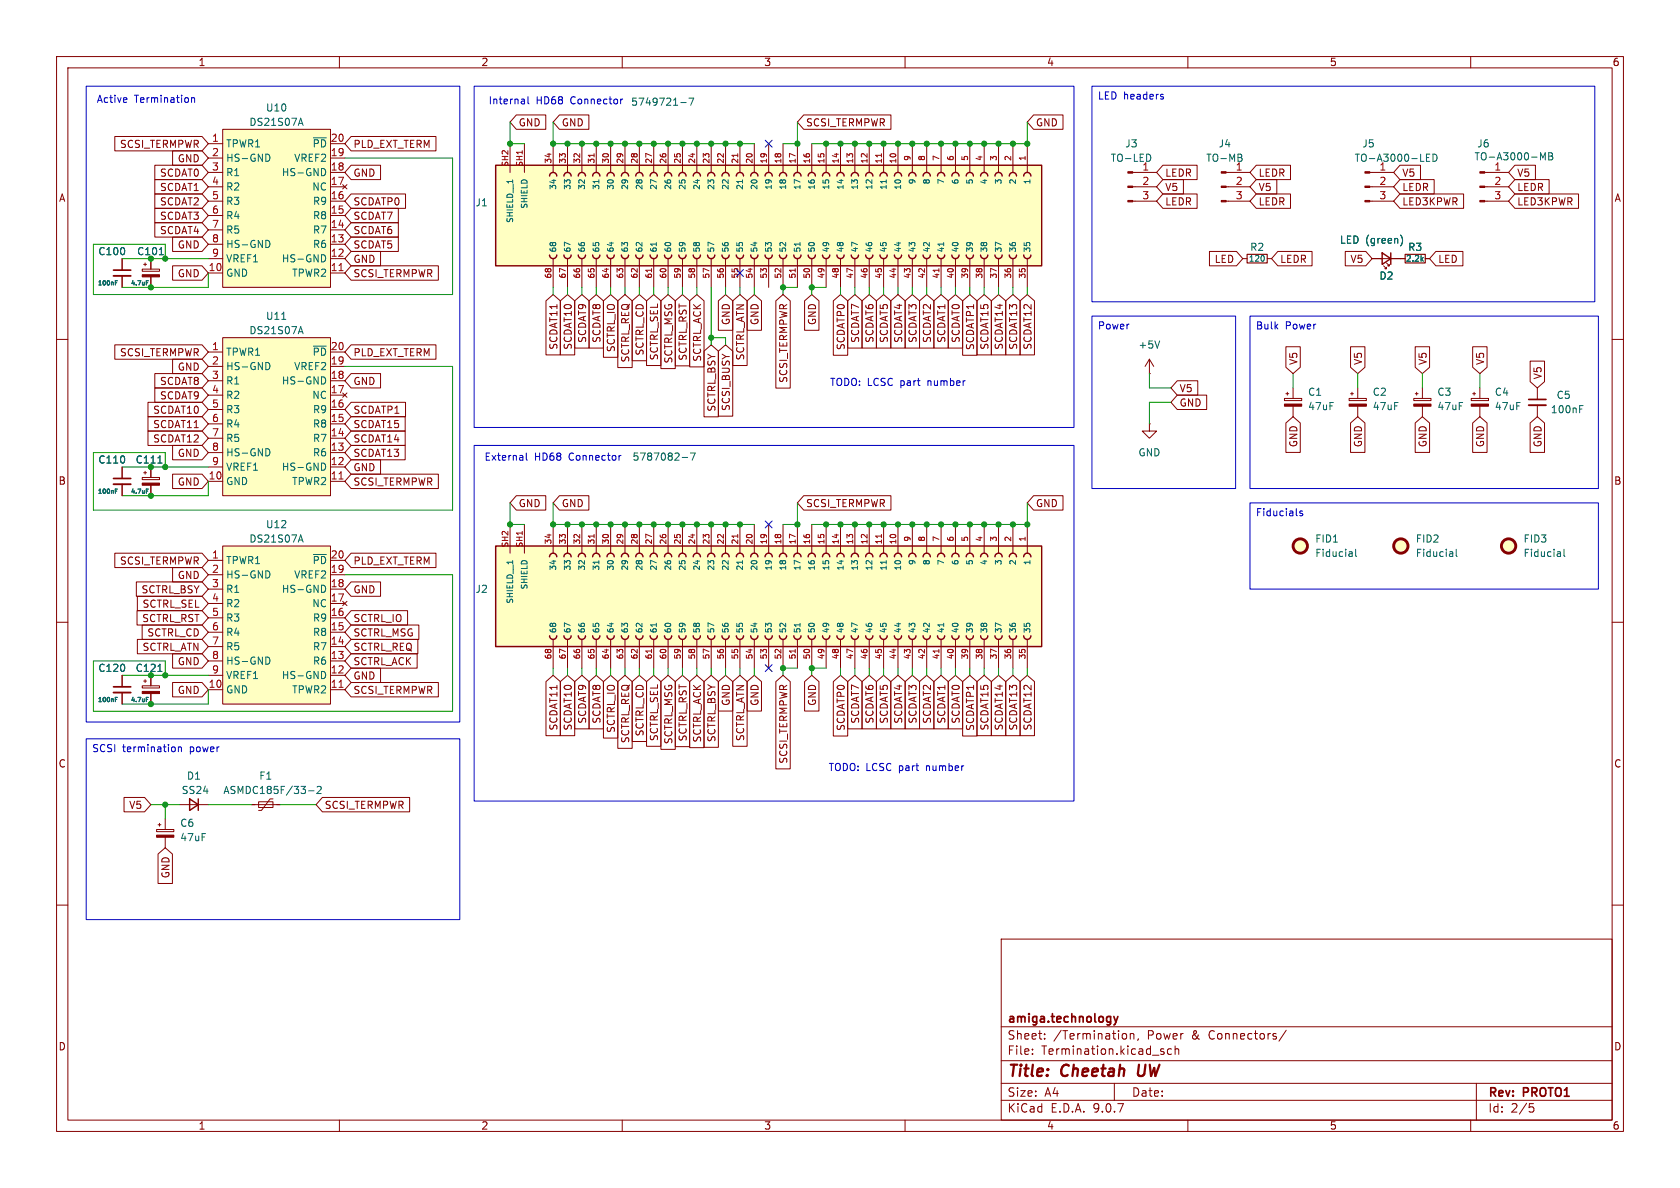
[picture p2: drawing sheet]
<svg xmlns="http://www.w3.org/2000/svg" width="297mm" height="210mm" viewBox="0 0 297 210" stroke-linecap="round" stroke-linejoin="round" font-family="sans-serif">
<defs><g id="words">
<g font-size="2.8" fill="#840000">
<text x="178" y="190.9">Title:</text>
<text x="187.7" y="190.9">Cheetah</text>
<text x="202" y="190.9">UW</text>
</g>
<g font-size="2.1" fill="#840000">
<text x="178" y="184">Sheet:</text>
<text x="178" y="181.2">amiga.technology</text>
<text x="186.2" y="184">/Termination,</text>
<text x="202.9" y="184">Power</text>
<text x="210.8" y="184">&amp;</text>
<text x="214" y="184">Connectors/</text>
<text x="178" y="186.7">File:</text>
<text x="184.1" y="186.7">Termination.kicad_sch</text>
<text x="178" y="196.9">KiCad</text>
<text x="178" y="194.1">Size:</text>
<text x="184.7" y="194.1">A4</text>
<text x="185.7" y="196.9">E.D.A.</text>
<text x="193.3" y="196.9">9.0.7</text>
<text x="200" y="194.1">Date:</text>
<text x="263" y="194.3">Rev:</text>
<text x="263" y="196.9">Id:</text>
<text x="267.1" y="196.9">2/5</text>
<text x="269.4" y="194.3">PROTO1</text>
</g>
<g font-size="1.8" fill="#840000">
<text x="35" y="11.9">1</text>
<text x="85" y="11.9">2</text>
<text x="135" y="11.9">3</text>
<text x="185" y="11.9">4</text>
<text x="235" y="11.9">5</text>
<text x="285" y="11.9">6</text>
<text x="91.6" y="22.5">GND</text>
<text x="99.2" y="22.5">GND</text>
<text x="142.4" y="22.5">SCSI_TERMPWR</text>
<text x="183" y="22.5">GND</text>
<text x="21.1" y="26.4">SCSI_TERMPWR</text>
<text x="31.3" y="28.9">GND</text>
<text x="62.4" y="26.4">PLD_EXT_TERM</text>
<text x="10.3" y="35.9">A</text>
<text x="28.2" y="34">SCDAT1</text>
<text x="28.2" y="31.4">SCDAT0</text>
<text x="62.4" y="31.4">GND</text>
<text x="205.9" y="31.4">LEDR</text>
<text x="205.9" y="34">V5</text>
<text x="222.4" y="34">V5</text>
<text x="222.4" y="31.4">LEDR</text>
<text x="247.8" y="31.4">V5</text>
<text x="247.8" y="34">LEDR</text>
<text x="268.1" y="34">LEDR</text>
<text x="268.1" y="31.4">V5</text>
<text x="285.3" y="35.9">A</text>
<text x="28.2" y="36.5">SCDAT2</text>
<text x="28.2" y="41.6">SCDAT4</text>
<text x="28.2" y="39.1">SCDAT3</text>
<text x="62.4" y="39.1">SCDAT7</text>
<text x="62.4" y="36.5">SCDATP0</text>
<text x="62.4" y="41.6">SCDAT6</text>
<text x="205.9" y="36.5">LEDR</text>
<text x="222.4" y="36.5">LEDR</text>
<text x="247.8" y="36.5">LED3KPWR</text>
<text x="268.1" y="36.5">LED3KPWR</text>
<text x="31.3" y="44.1">GND</text>
<text x="62.4" y="46.7">GND</text>
<text x="62.4" y="44.1">SCDAT5</text>
<text x="214.6" y="46.7">LED</text>
<text x="226.2" y="46.7">LEDR</text>
<text x="238.6" y="46.7">V5</text>
<text x="254.2" y="46.7">LED</text>
<text x="31.3" y="49.2">GND</text>
<text x="62.4" y="49.2">SCSI_TERMPWR</text>
<text x="129.2" y="57.6" transform="rotate(-90 129.2 57.6)">GND</text>
<text x="134.3" y="57.6" transform="rotate(-90 134.3 57.6)">GND</text>
<text x="144.5" y="57.6" transform="rotate(-90 144.5 57.6)">GND</text>
<text x="21.1" y="63.2">SCSI_TERMPWR</text>
<text x="31.3" y="65.7">GND</text>
<text x="62.4" y="63.2">PLD_EXT_TERM</text>
<text x="98.7" y="61.9" transform="rotate(-90 98.7 61.9)">SCDAT11</text>
<text x="101.3" y="61.9" transform="rotate(-90 101.3 61.9)">SCDAT10</text>
<text x="103.8" y="60.7" transform="rotate(-90 103.8 60.7)">SCDAT9</text>
<text x="106.4" y="60.7" transform="rotate(-90 106.4 60.7)">SCDAT8</text>
<text x="108.9" y="62.4" transform="rotate(-90 108.9 62.4)">SCTRL_IO</text>
<text x="111.4" y="64.2" transform="rotate(-90 111.4 64.2)">SCTRL_REQ</text>
<text x="114" y="63" transform="rotate(-90 114 63)">SCTRL_CD</text>
<text x="116.5" y="63.8" transform="rotate(-90 116.5 63.8)">SCTRL_SEL</text>
<text x="119.1" y="64.3" transform="rotate(-90 119.1 64.3)">SCTRL_MSG</text>
<text x="121.6" y="63.9" transform="rotate(-90 121.6 63.9)">SCTRL_RST</text>
<text x="124.1" y="64" transform="rotate(-90 124.1 64)">SCTRL_ACK</text>
<text x="131.8" y="63.8" transform="rotate(-90 131.8 63.8)">SCTRL_ATN</text>
<text x="149.5" y="62" transform="rotate(-90 149.5 62)">SCDATP0</text>
<text x="152.1" y="60.7" transform="rotate(-90 152.1 60.7)">SCDAT7</text>
<text x="154.6" y="60.7" transform="rotate(-90 154.6 60.7)">SCDAT6</text>
<text x="157.2" y="60.7" transform="rotate(-90 157.2 60.7)">SCDAT5</text>
<text x="159.7" y="60.7" transform="rotate(-90 159.7 60.7)">SCDAT4</text>
<text x="162.2" y="60.7" transform="rotate(-90 162.2 60.7)">SCDAT3</text>
<text x="164.8" y="60.7" transform="rotate(-90 164.8 60.7)">SCDAT2</text>
<text x="167.3" y="60.7" transform="rotate(-90 167.3 60.7)">SCDAT1</text>
<text x="169.9" y="60.7" transform="rotate(-90 169.9 60.7)">SCDAT0</text>
<text x="172.4" y="62" transform="rotate(-90 172.4 62)">SCDATP1</text>
<text x="174.9" y="61.9" transform="rotate(-90 174.9 61.9)">SCDAT15</text>
<text x="177.5" y="61.9" transform="rotate(-90 177.5 61.9)">SCDAT14</text>
<text x="180" y="61.9" transform="rotate(-90 180 61.9)">SCDAT13</text>
<text x="182.6" y="61.9" transform="rotate(-90 182.6 61.9)">SCDAT12</text>
<text x="229.6" y="64.6" transform="rotate(-90 229.6 64.6)">V5</text>
<text x="241" y="64.6" transform="rotate(-90 241 64.6)">V5</text>
<text x="252.4" y="64.6" transform="rotate(-90 252.4 64.6)">V5</text>
<text x="262.6" y="64.6" transform="rotate(-90 262.6 64.6)">V5</text>
<text x="28.2" y="70.8">SCDAT9</text>
<text x="28.2" y="68.3">SCDAT8</text>
<text x="62.4" y="68.3">GND</text>
<text x="139.4" y="67.8" transform="rotate(-90 139.4 67.8)">SCSI_TERMPWR</text>
<text x="208.4" y="69.5">V5</text>
<text x="272.7" y="67.2" transform="rotate(-90 272.7 67.2)">V5</text>
<text x="27" y="73.3">SCDAT10</text>
<text x="27" y="75.9">SCDAT11</text>
<text x="62.4" y="73.3">SCDATP1</text>
<text x="62.4" y="75.9">SCDAT15</text>
<text x="126.7" y="72.9" transform="rotate(-90 126.7 72.9)">SCTRL_BSY</text>
<text x="129.2" y="72.8" transform="rotate(-90 129.2 72.8)">SCSI_BUSY</text>
<text x="208.4" y="72.1">GND</text>
<text x="27" y="78.4">SCDAT12</text>
<text x="31.3" y="81">GND</text>
<text x="62.4" y="78.4">SCDAT14</text>
<text x="62.4" y="83.5">GND</text>
<text x="62.4" y="81">SCDAT13</text>
<text x="229.6" y="79.2" transform="rotate(-90 229.6 79.2)">GND</text>
<text x="241" y="79.2" transform="rotate(-90 241 79.2)">GND</text>
<text x="252.4" y="79.2" transform="rotate(-90 252.4 79.2)">GND</text>
<text x="262.6" y="79.2" transform="rotate(-90 262.6 79.2)">GND</text>
<text x="272.7" y="79.2" transform="rotate(-90 272.7 79.2)">GND</text>
<text x="10.3" y="85.9">B</text>
<text x="31.3" y="86">GND</text>
<text x="62.4" y="86">SCSI_TERMPWR</text>
<text x="91.6" y="89.9">GND</text>
<text x="99.2" y="89.9">GND</text>
<text x="142.4" y="89.9">SCSI_TERMPWR</text>
<text x="183" y="89.9">GND</text>
<text x="285.3" y="85.9">B</text>
<text x="21.1" y="100">SCSI_TERMPWR</text>
<text x="62.4" y="100">PLD_EXT_TERM</text>
<text x="24.9" y="105.1">SCTRL_BSY</text>
<text x="25.1" y="107.6">SCTRL_SEL</text>
<text x="31.3" y="102.6">GND</text>
<text x="62.4" y="105.1">GND</text>
<text x="25" y="110.2">SCTRL_RST</text>
<text x="25.9" y="112.7">SCTRL_CD</text>
<text x="62.4" y="110.2">SCTRL_IO</text>
<text x="62.4" y="112.7">SCTRL_MSG</text>
<text x="25.1" y="115.3">SCTRL_ATN</text>
<text x="31.3" y="117.8">GND</text>
<text x="62.4" y="115.3">SCTRL_REQ</text>
<text x="62.4" y="117.8">SCTRL_ACK</text>
<text x="31.3" y="122.9">GND</text>
<text x="62.4" y="120.3">GND</text>
<text x="62.4" y="122.9">SCSI_TERMPWR</text>
<text x="129.2" y="124.9" transform="rotate(-90 129.2 124.9)">GND</text>
<text x="134.3" y="124.9" transform="rotate(-90 134.3 124.9)">GND</text>
<text x="144.5" y="124.9" transform="rotate(-90 144.5 124.9)">GND</text>
<text x="98.7" y="129.2" transform="rotate(-90 98.7 129.2)">SCDAT11</text>
<text x="101.3" y="129.2" transform="rotate(-90 101.3 129.2)">SCDAT10</text>
<text x="103.8" y="128" transform="rotate(-90 103.8 128)">SCDAT9</text>
<text x="106.4" y="128" transform="rotate(-90 106.4 128)">SCDAT8</text>
<text x="108.9" y="129.7" transform="rotate(-90 108.9 129.7)">SCTRL_IO</text>
<text x="111.4" y="131.5" transform="rotate(-90 111.4 131.5)">SCTRL_REQ</text>
<text x="114" y="130.3" transform="rotate(-90 114 130.3)">SCTRL_CD</text>
<text x="116.5" y="131.1" transform="rotate(-90 116.5 131.1)">SCTRL_SEL</text>
<text x="119.1" y="131.7" transform="rotate(-90 119.1 131.7)">SCTRL_MSG</text>
<text x="121.6" y="131.2" transform="rotate(-90 121.6 131.2)">SCTRL_RST</text>
<text x="124.1" y="131.4" transform="rotate(-90 124.1 131.4)">SCTRL_ACK</text>
<text x="126.7" y="131.3" transform="rotate(-90 126.7 131.3)">SCTRL_BSY</text>
<text x="131.8" y="131.1" transform="rotate(-90 131.8 131.1)">SCTRL_ATN</text>
<text x="149.5" y="129.3" transform="rotate(-90 149.5 129.3)">SCDATP0</text>
<text x="152.1" y="128" transform="rotate(-90 152.1 128)">SCDAT7</text>
<text x="154.6" y="128" transform="rotate(-90 154.6 128)">SCDAT6</text>
<text x="157.2" y="128" transform="rotate(-90 157.2 128)">SCDAT5</text>
<text x="159.7" y="128" transform="rotate(-90 159.7 128)">SCDAT4</text>
<text x="162.2" y="128" transform="rotate(-90 162.2 128)">SCDAT3</text>
<text x="164.8" y="128" transform="rotate(-90 164.8 128)">SCDAT2</text>
<text x="167.3" y="128" transform="rotate(-90 167.3 128)">SCDAT1</text>
<text x="169.9" y="128" transform="rotate(-90 169.9 128)">SCDAT0</text>
<text x="172.4" y="129.3" transform="rotate(-90 172.4 129.3)">SCDATP1</text>
<text x="174.9" y="129.2" transform="rotate(-90 174.9 129.2)">SCDAT15</text>
<text x="177.5" y="129.2" transform="rotate(-90 177.5 129.2)">SCDAT14</text>
<text x="180" y="129.2" transform="rotate(-90 180 129.2)">SCDAT13</text>
<text x="182.6" y="129.2" transform="rotate(-90 182.6 129.2)">SCDAT12</text>
<text x="10.3" y="135.9">C</text>
<text x="139.4" y="135.1" transform="rotate(-90 139.4 135.1)">SCSI_TERMPWR</text>
<text x="285.3" y="135.9">C</text>
<text x="22.7" y="143.2">V5</text>
<text x="57.3" y="143.2">SCSI_TERMPWR</text>
<text x="30.2" y="155.4" transform="rotate(-90 30.2 155.4)">GND</text>
<text x="10.3" y="185.9">D</text>
<text x="285.3" y="185.9">D</text>
<text x="35" y="199.9">1</text>
<text x="85" y="199.9">2</text>
<text x="135" y="199.9">3</text>
<text x="185" y="199.9">4</text>
<text x="235" y="199.9">5</text>
<text x="285" y="199.9">6</text>
</g>
<g font-size="1.8" fill="#0000c2">
<text x="194" y="17.9">LED headers</text>
<text x="17" y="18.4">Active</text>
<text x="23.7" y="18.4">Termination</text>
<text x="86.3" y="18.6">Internal</text>
<text x="94.8" y="18.6">HD68</text>
<text x="101" y="18.6">Connector</text>
<text x="194" y="58.6">Power</text>
<text x="221.9" y="58.6">Bulk</text>
<text x="227.2" y="58.6">Power</text>
<text x="146.6" y="68.4">TODO: LCSC part</text>
<text x="164.2" y="68.4">number</text>
<text x="85.6" y="81.6">External</text>
<text x="94.5" y="81.6">HD68</text>
<text x="100.7" y="81.6">Connector</text>
<text x="221.9" y="91.6">Fiducials</text>
<text x="16.2" y="133.3">SCSI</text>
<text x="21.7" y="133.3">termination</text>
<text x="33.7" y="133.3">power</text>
<text x="146.4" y="136.5">TODO: LCSC part</text>
<text x="164" y="136.5">number</text>
</g>
<g font-size="1.8" fill="#006464">
<text x="44" y="22.5">DS21S07A</text>
<text x="46.9" y="19.9">U10</text>
<text x="111.5" y="18.9">5749721-7</text>
<text x="39.9" y="26.3">TPWR1</text>
<text x="39.9" y="28.8">HS-GND</text>
<text x="51.9" y="28.8">VREF2</text>
<text x="55.2" y="26.3">~{PD}</text>
<text x="196.3" y="28.8">TO-LED</text>
<text x="198.8" y="26.3">J3</text>
<text x="213.1" y="28.8">TO-MB</text>
<text x="215.3" y="26.3">J4</text>
<text x="239.4" y="28.8">TO-A3000-LED</text>
<text x="240.7" y="26.3">J5</text>
<text x="260.6" y="28.5">TO-A3000-MB</text>
<text x="261.1" y="26.3">J6</text>
<text x="39.9" y="31.3">R1</text>
<text x="39.9" y="33.9">R2</text>
<text x="49.7" y="31.3">HS-GND</text>
<text x="55.1" y="33.9">NC</text>
<text x="201.9" y="30.2">1</text>
<text x="218.4" y="30.2">1</text>
<text x="243.8" y="30.2">1</text>
<text x="39.9" y="36.4">R3</text>
<text x="39.9" y="39">R4</text>
<text x="39.9" y="41.5">R5</text>
<text x="55.2" y="36.4">R9</text>
<text x="55.2" y="39">R8</text>
<text x="55.2" y="41.5">R7</text>
<text x="84" y="36.7">J1</text>
<text x="17.3" y="45.3">C100</text>
<text x="24.1" y="45.3">C101</text>
<text x="39.9" y="44">HS-GND</text>
<text x="39.9" y="46.6">VREF1</text>
<text x="49.7" y="46.6">HS-GND</text>
<text x="55.2" y="44">R6</text>
<text x="220.9" y="44.6">R2</text>
<text x="236.8" y="43.3">LED (green)</text>
<text x="248.8" y="44.6">R3</text>
<text x="39.9" y="49.1">GND</text>
<text x="51.5" y="49.1">TPWR2</text>
<text x="243.8" y="49.6">D2</text>
<text x="44" y="59.3">DS21S07A</text>
<text x="46.9" y="56.7">U11</text>
<text x="39.9" y="63.1">TPWR1</text>
<text x="39.9" y="65.6">HS-GND</text>
<text x="51.9" y="65.6">VREF2</text>
<text x="55.2" y="63.1">~{PD}</text>
<text x="201.2" y="61.8">+5V</text>
<text x="39.9" y="68.2">R1</text>
<text x="39.9" y="70.7">R2</text>
<text x="49.7" y="68.2">HS-GND</text>
<text x="55.1" y="70.7">NC</text>
<text x="231.1" y="70.2">C1</text>
<text x="242.6" y="70.2">C2</text>
<text x="254" y="70.2">C3</text>
<text x="264.2" y="70.2">C4</text>
<text x="275.1" y="70.7">C5</text>
<text x="39.9" y="73.3">R3</text>
<text x="39.9" y="75.8">R4</text>
<text x="55.2" y="73.3">R9</text>
<text x="55.2" y="75.8">R8</text>
<text x="231.1" y="72.7">47uF</text>
<text x="242.6" y="72.7">47uF</text>
<text x="254" y="72.7">47uF</text>
<text x="264.2" y="72.7">47uF</text>
<text x="274.1" y="73.3">100nF</text>
<text x="17.3" y="82.1">C110</text>
<text x="23.9" y="82.1">C111</text>
<text x="39.9" y="78.3">R5</text>
<text x="39.9" y="80.9">HS-GND</text>
<text x="39.9" y="83.4">VREF1</text>
<text x="49.7" y="83.4">HS-GND</text>
<text x="55.2" y="78.3">R7</text>
<text x="55.2" y="80.9">R6</text>
<text x="111.7" y="81.6">5787082-7</text>
<text x="201.2" y="80.9">GND</text>
<text x="39.9" y="86">GND</text>
<text x="51.5" y="86">TPWR2</text>
<text x="46.9" y="93.6">U12</text>
<text x="39.9" y="99.9">TPWR1</text>
<text x="44" y="96.1">DS21S07A</text>
<text x="55.2" y="99.9">~{PD}</text>
<text x="232.4" y="96.1">FID1</text>
<text x="232.4" y="98.7">Fiducial</text>
<text x="250.2" y="96.1">FID2</text>
<text x="250.2" y="98.7">Fiducial</text>
<text x="269.2" y="96.1">FID3</text>
<text x="269.2" y="98.7">Fiducial</text>
<text x="39.9" y="102.5">HS-GND</text>
<text x="39.9" y="105">R1</text>
<text x="39.9" y="107.5">R2</text>
<text x="49.7" y="105">HS-GND</text>
<text x="51.9" y="102.5">VREF2</text>
<text x="55.1" y="107.5">NC</text>
<text x="84" y="105">J2</text>
<text x="39.9" y="110.1">R3</text>
<text x="39.9" y="112.6">R4</text>
<text x="55.2" y="110.1">R9</text>
<text x="55.2" y="112.6">R8</text>
<text x="17.3" y="119">C120</text>
<text x="23.9" y="119">C121</text>
<text x="39.9" y="115.2">R5</text>
<text x="39.9" y="117.7">HS-GND</text>
<text x="55.2" y="115.2">R7</text>
<text x="55.2" y="117.7">R6</text>
<text x="39.9" y="120.2">VREF1</text>
<text x="39.9" y="122.8">GND</text>
<text x="49.7" y="120.2">HS-GND</text>
<text x="51.5" y="122.8">TPWR2</text>
<text x="32" y="140.6">SS24</text>
<text x="32.9" y="138">D1</text>
<text x="39.4" y="140.6">ASMDC185F/33-2</text>
<text x="45.7" y="138">F1</text>
<text x="31.8" y="146.4">C6</text>
<text x="31.8" y="148.9">47uF</text>
</g>
<g font-size="1.8" fill="#a90000">
<text x="37.4" y="25.1">1</text>
<text x="37.4" y="27.7">2</text>
<text x="58.4" y="25.1">20</text>
<text x="58.4" y="27.7">19</text>
<text x="37.4" y="30.2">3</text>
<text x="37.4" y="32.8">4</text>
<text x="37.4" y="35.3">5</text>
<text x="58.4" y="30.2">18</text>
<text x="58.4" y="32.8">17</text>
<text x="58.4" y="35.3">16</text>
<text x="201.9" y="32.8">2</text>
<text x="201.9" y="35.3">3</text>
<text x="218.4" y="32.8">2</text>
<text x="218.4" y="35.3">3</text>
<text x="243.8" y="32.8">2</text>
<text x="243.8" y="35.3">3</text>
<text x="264.1" y="30.2">1</text>
<text x="264.1" y="32.8">2</text>
<text x="264.1" y="35.3">3</text>
<text x="37.4" y="37.8">6</text>
<text x="37.4" y="40.4">7</text>
<text x="58.4" y="37.8">15</text>
<text x="58.4" y="40.4">14</text>
<text x="37.4" y="42.9">8</text>
<text x="37.4" y="45.5">9</text>
<text x="58.4" y="42.9">13</text>
<text x="58.4" y="45.5">12</text>
<text x="36.8" y="48">10</text>
<text x="58.4" y="48">11</text>
<text x="37.4" y="62">1</text>
<text x="37.4" y="64.5">2</text>
<text x="58.4" y="62">20</text>
<text x="58.4" y="64.5">19</text>
<text x="37.4" y="67.1">3</text>
<text x="37.4" y="69.6">4</text>
<text x="58.4" y="67.1">18</text>
<text x="58.4" y="69.6">17</text>
<text x="37.4" y="72.1">5</text>
<text x="37.4" y="74.7">6</text>
<text x="37.4" y="77.2">7</text>
<text x="58.4" y="72.1">16</text>
<text x="58.4" y="74.7">15</text>
<text x="58.4" y="77.2">14</text>
<text x="37.4" y="79.8">8</text>
<text x="37.4" y="82.3">9</text>
<text x="58.4" y="79.8">13</text>
<text x="58.4" y="82.3">12</text>
<text x="36.8" y="84.8">10</text>
<text x="58.4" y="84.8">11</text>
<text x="37.4" y="98.8">1</text>
<text x="37.4" y="101.3">2</text>
<text x="58.4" y="98.8">20</text>
<text x="58.4" y="101.3">19</text>
<text x="37.4" y="103.9">3</text>
<text x="37.4" y="106.4">4</text>
<text x="58.4" y="103.9">18</text>
<text x="58.4" y="106.4">17</text>
<text x="37.4" y="109">5</text>
<text x="37.4" y="111.5">6</text>
<text x="58.4" y="109">16</text>
<text x="58.4" y="111.5">15</text>
<text x="37.4" y="114">7</text>
<text x="37.4" y="116.6">8</text>
<text x="37.4" y="119.1">9</text>
<text x="58.4" y="114">14</text>
<text x="58.4" y="116.6">13</text>
<text x="58.4" y="119.1">12</text>
<text x="36.8" y="121.7">10</text>
<text x="58.4" y="121.7">11</text>
</g>
<g font-size="1.4" fill="#a90000">
<text x="89.9" y="29.6" transform="rotate(-90 89.9 29.6)">SH2</text>
<text x="92.5" y="29.6" transform="rotate(-90 92.5 29.6)">SH1</text>
<text x="97.5" y="29" transform="rotate(-90 97.5 29)">34</text>
<text x="100.1" y="29" transform="rotate(-90 100.1 29)">33</text>
<text x="102.6" y="29" transform="rotate(-90 102.6 29)">32</text>
<text x="105.2" y="29" transform="rotate(-90 105.2 29)">31</text>
<text x="107.7" y="29" transform="rotate(-90 107.7 29)">30</text>
<text x="110.2" y="29" transform="rotate(-90 110.2 29)">29</text>
<text x="112.8" y="29" transform="rotate(-90 112.8 29)">28</text>
<text x="115.3" y="29" transform="rotate(-90 115.3 29)">27</text>
<text x="117.9" y="29" transform="rotate(-90 117.9 29)">26</text>
<text x="120.4" y="29" transform="rotate(-90 120.4 29)">25</text>
<text x="122.9" y="29" transform="rotate(-90 122.9 29)">24</text>
<text x="125.5" y="29" transform="rotate(-90 125.5 29)">23</text>
<text x="128" y="29" transform="rotate(-90 128 29)">22</text>
<text x="130.6" y="29" transform="rotate(-90 130.6 29)">21</text>
<text x="133.1" y="29" transform="rotate(-90 133.1 29)">20</text>
<text x="135.6" y="29" transform="rotate(-90 135.6 29)">19</text>
<text x="138.2" y="29" transform="rotate(-90 138.2 29)">18</text>
<text x="140.7" y="29" transform="rotate(-90 140.7 29)">17</text>
<text x="143.3" y="29" transform="rotate(-90 143.3 29)">16</text>
<text x="145.8" y="29" transform="rotate(-90 145.8 29)">15</text>
<text x="148.3" y="29" transform="rotate(-90 148.3 29)">14</text>
<text x="150.9" y="29" transform="rotate(-90 150.9 29)">13</text>
<text x="153.4" y="29" transform="rotate(-90 153.4 29)">12</text>
<text x="156" y="29" transform="rotate(-90 156 29)">11</text>
<text x="158.5" y="29" transform="rotate(-90 158.5 29)">10</text>
<text x="161" y="28.6" transform="rotate(-90 161 28.6)">9</text>
<text x="163.6" y="28.6" transform="rotate(-90 163.6 28.6)">8</text>
<text x="166.1" y="28.6" transform="rotate(-90 166.1 28.6)">7</text>
<text x="168.7" y="28.6" transform="rotate(-90 168.7 28.6)">6</text>
<text x="171.2" y="28.6" transform="rotate(-90 171.2 28.6)">5</text>
<text x="173.7" y="28.6" transform="rotate(-90 173.7 28.6)">4</text>
<text x="176.3" y="28.6" transform="rotate(-90 176.3 28.6)">3</text>
<text x="178.8" y="28.6" transform="rotate(-90 178.8 28.6)">2</text>
<text x="181.4" y="28.6" transform="rotate(-90 181.4 28.6)">1</text>
<text x="97.5" y="49.4" transform="rotate(-90 97.5 49.4)">68</text>
<text x="100.1" y="49.4" transform="rotate(-90 100.1 49.4)">67</text>
<text x="102.6" y="49.4" transform="rotate(-90 102.6 49.4)">66</text>
<text x="105.2" y="49.4" transform="rotate(-90 105.2 49.4)">65</text>
<text x="107.7" y="49.4" transform="rotate(-90 107.7 49.4)">64</text>
<text x="110.2" y="49.4" transform="rotate(-90 110.2 49.4)">63</text>
<text x="112.8" y="49.4" transform="rotate(-90 112.8 49.4)">62</text>
<text x="115.3" y="49.4" transform="rotate(-90 115.3 49.4)">61</text>
<text x="117.9" y="49.4" transform="rotate(-90 117.9 49.4)">60</text>
<text x="120.4" y="49.4" transform="rotate(-90 120.4 49.4)">59</text>
<text x="122.9" y="49.4" transform="rotate(-90 122.9 49.4)">58</text>
<text x="125.5" y="49.4" transform="rotate(-90 125.5 49.4)">57</text>
<text x="128" y="49.4" transform="rotate(-90 128 49.4)">56</text>
<text x="130.6" y="49.4" transform="rotate(-90 130.6 49.4)">55</text>
<text x="133.1" y="49.4" transform="rotate(-90 133.1 49.4)">54</text>
<text x="135.6" y="49.4" transform="rotate(-90 135.6 49.4)">53</text>
<text x="138.2" y="49.4" transform="rotate(-90 138.2 49.4)">52</text>
<text x="140.7" y="49.4" transform="rotate(-90 140.7 49.4)">51</text>
<text x="143.3" y="49.4" transform="rotate(-90 143.3 49.4)">50</text>
<text x="145.8" y="49.4" transform="rotate(-90 145.8 49.4)">49</text>
<text x="148.3" y="49.4" transform="rotate(-90 148.3 49.4)">48</text>
<text x="150.9" y="49.4" transform="rotate(-90 150.9 49.4)">47</text>
<text x="153.4" y="49.4" transform="rotate(-90 153.4 49.4)">46</text>
<text x="156" y="49.4" transform="rotate(-90 156 49.4)">45</text>
<text x="158.5" y="49.4" transform="rotate(-90 158.5 49.4)">44</text>
<text x="161" y="49.4" transform="rotate(-90 161 49.4)">43</text>
<text x="163.6" y="49.4" transform="rotate(-90 163.6 49.4)">42</text>
<text x="166.1" y="49.4" transform="rotate(-90 166.1 49.4)">41</text>
<text x="168.7" y="49.4" transform="rotate(-90 168.7 49.4)">40</text>
<text x="171.2" y="49.4" transform="rotate(-90 171.2 49.4)">39</text>
<text x="173.7" y="49.4" transform="rotate(-90 173.7 49.4)">38</text>
<text x="176.3" y="49.4" transform="rotate(-90 176.3 49.4)">37</text>
<text x="178.8" y="49.4" transform="rotate(-90 178.8 49.4)">36</text>
<text x="181.4" y="49.4" transform="rotate(-90 181.4 49.4)">35</text>
<text x="161" y="95.9" transform="rotate(-90 161 95.9)">9</text>
<text x="163.6" y="95.9" transform="rotate(-90 163.6 95.9)">8</text>
<text x="166.1" y="95.9" transform="rotate(-90 166.1 95.9)">7</text>
<text x="168.7" y="95.9" transform="rotate(-90 168.7 95.9)">6</text>
<text x="171.2" y="95.9" transform="rotate(-90 171.2 95.9)">5</text>
<text x="173.7" y="95.9" transform="rotate(-90 173.7 95.9)">4</text>
<text x="176.3" y="95.9" transform="rotate(-90 176.3 95.9)">3</text>
<text x="178.8" y="95.9" transform="rotate(-90 178.8 95.9)">2</text>
<text x="181.4" y="95.9" transform="rotate(-90 181.4 95.9)">1</text>
<text x="89.9" y="96.9" transform="rotate(-90 89.9 96.9)">SH2</text>
<text x="92.5" y="96.9" transform="rotate(-90 92.5 96.9)">SH1</text>
<text x="97.5" y="96.3" transform="rotate(-90 97.5 96.3)">34</text>
<text x="100.1" y="96.3" transform="rotate(-90 100.1 96.3)">33</text>
<text x="102.6" y="96.3" transform="rotate(-90 102.6 96.3)">32</text>
<text x="105.2" y="96.3" transform="rotate(-90 105.2 96.3)">31</text>
<text x="107.7" y="96.3" transform="rotate(-90 107.7 96.3)">30</text>
<text x="110.2" y="96.3" transform="rotate(-90 110.2 96.3)">29</text>
<text x="112.8" y="96.3" transform="rotate(-90 112.8 96.3)">28</text>
<text x="115.3" y="96.3" transform="rotate(-90 115.3 96.3)">27</text>
<text x="117.9" y="96.3" transform="rotate(-90 117.9 96.3)">26</text>
<text x="120.4" y="96.3" transform="rotate(-90 120.4 96.3)">25</text>
<text x="122.9" y="96.3" transform="rotate(-90 122.9 96.3)">24</text>
<text x="125.5" y="96.3" transform="rotate(-90 125.5 96.3)">23</text>
<text x="128" y="96.3" transform="rotate(-90 128 96.3)">22</text>
<text x="130.6" y="96.3" transform="rotate(-90 130.6 96.3)">21</text>
<text x="133.1" y="96.3" transform="rotate(-90 133.1 96.3)">20</text>
<text x="135.6" y="96.3" transform="rotate(-90 135.6 96.3)">19</text>
<text x="138.2" y="96.3" transform="rotate(-90 138.2 96.3)">18</text>
<text x="140.7" y="96.3" transform="rotate(-90 140.7 96.3)">17</text>
<text x="143.3" y="96.3" transform="rotate(-90 143.3 96.3)">16</text>
<text x="145.8" y="96.3" transform="rotate(-90 145.8 96.3)">15</text>
<text x="148.3" y="96.3" transform="rotate(-90 148.3 96.3)">14</text>
<text x="150.9" y="96.3" transform="rotate(-90 150.9 96.3)">13</text>
<text x="153.4" y="96.3" transform="rotate(-90 153.4 96.3)">12</text>
<text x="156" y="96.3" transform="rotate(-90 156 96.3)">11</text>
<text x="158.5" y="96.3" transform="rotate(-90 158.5 96.3)">10</text>
<text x="97.5" y="116.7" transform="rotate(-90 97.5 116.7)">68</text>
<text x="100.1" y="116.7" transform="rotate(-90 100.1 116.7)">67</text>
<text x="102.6" y="116.7" transform="rotate(-90 102.6 116.7)">66</text>
<text x="105.2" y="116.7" transform="rotate(-90 105.2 116.7)">65</text>
<text x="107.7" y="116.7" transform="rotate(-90 107.7 116.7)">64</text>
<text x="110.2" y="116.7" transform="rotate(-90 110.2 116.7)">63</text>
<text x="112.8" y="116.7" transform="rotate(-90 112.8 116.7)">62</text>
<text x="115.3" y="116.7" transform="rotate(-90 115.3 116.7)">61</text>
<text x="117.9" y="116.7" transform="rotate(-90 117.9 116.7)">60</text>
<text x="120.4" y="116.7" transform="rotate(-90 120.4 116.7)">59</text>
<text x="122.9" y="116.7" transform="rotate(-90 122.9 116.7)">58</text>
<text x="125.5" y="116.7" transform="rotate(-90 125.5 116.7)">57</text>
<text x="128" y="116.7" transform="rotate(-90 128 116.7)">56</text>
<text x="130.6" y="116.7" transform="rotate(-90 130.6 116.7)">55</text>
<text x="133.1" y="116.7" transform="rotate(-90 133.1 116.7)">54</text>
<text x="135.6" y="116.7" transform="rotate(-90 135.6 116.7)">53</text>
<text x="138.2" y="116.7" transform="rotate(-90 138.2 116.7)">52</text>
<text x="140.7" y="116.7" transform="rotate(-90 140.7 116.7)">51</text>
<text x="143.3" y="116.7" transform="rotate(-90 143.3 116.7)">50</text>
<text x="145.8" y="116.7" transform="rotate(-90 145.8 116.7)">49</text>
<text x="148.3" y="116.7" transform="rotate(-90 148.3 116.7)">48</text>
<text x="150.9" y="116.7" transform="rotate(-90 150.9 116.7)">47</text>
<text x="153.4" y="116.7" transform="rotate(-90 153.4 116.7)">46</text>
<text x="156" y="116.7" transform="rotate(-90 156 116.7)">45</text>
<text x="158.5" y="116.7" transform="rotate(-90 158.5 116.7)">44</text>
<text x="161" y="116.7" transform="rotate(-90 161 116.7)">43</text>
<text x="163.6" y="116.7" transform="rotate(-90 163.6 116.7)">42</text>
<text x="166.1" y="116.7" transform="rotate(-90 166.1 116.7)">41</text>
<text x="168.7" y="116.7" transform="rotate(-90 168.7 116.7)">40</text>
<text x="171.2" y="116.7" transform="rotate(-90 171.2 116.7)">39</text>
<text x="173.7" y="116.7" transform="rotate(-90 173.7 116.7)">38</text>
<text x="176.3" y="116.7" transform="rotate(-90 176.3 116.7)">37</text>
<text x="178.8" y="116.7" transform="rotate(-90 178.8 116.7)">36</text>
<text x="181.4" y="116.7" transform="rotate(-90 181.4 116.7)">35</text>
</g>
<g font-size="1.4" fill="#006464">
<text x="98.5" y="33.7" transform="rotate(-90 98.5 33.7)">34</text>
<text x="101.1" y="33.7" transform="rotate(-90 101.1 33.7)">33</text>
<text x="103.6" y="33.7" transform="rotate(-90 103.6 33.7)">32</text>
<text x="106.1" y="33.7" transform="rotate(-90 106.1 33.7)">31</text>
<text x="108.7" y="33.7" transform="rotate(-90 108.7 33.7)">30</text>
<text x="111.2" y="33.7" transform="rotate(-90 111.2 33.7)">29</text>
<text x="113.8" y="33.7" transform="rotate(-90 113.8 33.7)">28</text>
<text x="116.3" y="33.7" transform="rotate(-90 116.3 33.7)">27</text>
<text x="118.8" y="33.7" transform="rotate(-90 118.8 33.7)">26</text>
<text x="121.4" y="33.7" transform="rotate(-90 121.4 33.7)">25</text>
<text x="123.9" y="33.7" transform="rotate(-90 123.9 33.7)">24</text>
<text x="126.5" y="33.7" transform="rotate(-90 126.5 33.7)">23</text>
<text x="129" y="33.7" transform="rotate(-90 129 33.7)">22</text>
<text x="131.5" y="33.7" transform="rotate(-90 131.5 33.7)">21</text>
<text x="134.1" y="33.7" transform="rotate(-90 134.1 33.7)">20</text>
<text x="136.6" y="33.7" transform="rotate(-90 136.6 33.7)">19</text>
<text x="139.2" y="33.7" transform="rotate(-90 139.2 33.7)">18</text>
<text x="141.7" y="33.7" transform="rotate(-90 141.7 33.7)">17</text>
<text x="144.2" y="33.7" transform="rotate(-90 144.2 33.7)">16</text>
<text x="146.8" y="33.7" transform="rotate(-90 146.8 33.7)">15</text>
<text x="149.3" y="33.7" transform="rotate(-90 149.3 33.7)">14</text>
<text x="151.9" y="33.7" transform="rotate(-90 151.9 33.7)">13</text>
<text x="154.4" y="33.7" transform="rotate(-90 154.4 33.7)">12</text>
<text x="156.9" y="33.7" transform="rotate(-90 156.9 33.7)">11</text>
<text x="159.5" y="33.7" transform="rotate(-90 159.5 33.7)">10</text>
<text x="162" y="32.7" transform="rotate(-90 162 32.7)">9</text>
<text x="164.6" y="32.7" transform="rotate(-90 164.6 32.7)">8</text>
<text x="167.1" y="32.7" transform="rotate(-90 167.1 32.7)">7</text>
<text x="169.6" y="32.7" transform="rotate(-90 169.6 32.7)">6</text>
<text x="172.2" y="32.7" transform="rotate(-90 172.2 32.7)">5</text>
<text x="174.7" y="32.7" transform="rotate(-90 174.7 32.7)">4</text>
<text x="177.3" y="32.7" transform="rotate(-90 177.3 32.7)">3</text>
<text x="179.8" y="32.7" transform="rotate(-90 179.8 32.7)">2</text>
<text x="182.3" y="32.7" transform="rotate(-90 182.3 32.7)">1</text>
<text x="90.9" y="39.5" transform="rotate(-90 90.9 39.5)">SHIELD__1</text>
<text x="93.4" y="37" transform="rotate(-90 93.4 37)">SHIELD</text>
<text x="98.5" y="44.7" transform="rotate(-90 98.5 44.7)">68</text>
<text x="101.1" y="44.7" transform="rotate(-90 101.1 44.7)">67</text>
<text x="103.6" y="44.7" transform="rotate(-90 103.6 44.7)">66</text>
<text x="106.1" y="44.7" transform="rotate(-90 106.1 44.7)">65</text>
<text x="108.7" y="44.7" transform="rotate(-90 108.7 44.7)">64</text>
<text x="111.2" y="44.7" transform="rotate(-90 111.2 44.7)">63</text>
<text x="113.8" y="44.7" transform="rotate(-90 113.8 44.7)">62</text>
<text x="116.3" y="44.7" transform="rotate(-90 116.3 44.7)">61</text>
<text x="118.8" y="44.7" transform="rotate(-90 118.8 44.7)">60</text>
<text x="121.4" y="44.7" transform="rotate(-90 121.4 44.7)">59</text>
<text x="123.9" y="44.7" transform="rotate(-90 123.9 44.7)">58</text>
<text x="126.5" y="44.7" transform="rotate(-90 126.5 44.7)">57</text>
<text x="129" y="44.7" transform="rotate(-90 129 44.7)">56</text>
<text x="131.5" y="44.7" transform="rotate(-90 131.5 44.7)">55</text>
<text x="134.1" y="44.7" transform="rotate(-90 134.1 44.7)">54</text>
<text x="136.6" y="44.7" transform="rotate(-90 136.6 44.7)">53</text>
<text x="139.2" y="44.7" transform="rotate(-90 139.2 44.7)">52</text>
<text x="141.7" y="44.7" transform="rotate(-90 141.7 44.7)">51</text>
<text x="144.2" y="44.7" transform="rotate(-90 144.2 44.7)">50</text>
<text x="146.8" y="44.7" transform="rotate(-90 146.8 44.7)">49</text>
<text x="149.3" y="44.7" transform="rotate(-90 149.3 44.7)">48</text>
<text x="151.9" y="44.7" transform="rotate(-90 151.9 44.7)">47</text>
<text x="154.4" y="44.7" transform="rotate(-90 154.4 44.7)">46</text>
<text x="156.9" y="44.7" transform="rotate(-90 156.9 44.7)">45</text>
<text x="159.5" y="44.7" transform="rotate(-90 159.5 44.7)">44</text>
<text x="162" y="44.7" transform="rotate(-90 162 44.7)">43</text>
<text x="164.6" y="44.7" transform="rotate(-90 164.6 44.7)">42</text>
<text x="167.1" y="44.7" transform="rotate(-90 167.1 44.7)">41</text>
<text x="169.6" y="44.7" transform="rotate(-90 169.6 44.7)">40</text>
<text x="172.2" y="44.7" transform="rotate(-90 172.2 44.7)">39</text>
<text x="174.7" y="44.7" transform="rotate(-90 174.7 44.7)">38</text>
<text x="177.3" y="44.7" transform="rotate(-90 177.3 44.7)">37</text>
<text x="179.8" y="44.7" transform="rotate(-90 179.8 44.7)">36</text>
<text x="182.3" y="44.7" transform="rotate(-90 182.3 44.7)">35</text>
<text x="220.7" y="46.5">120</text>
<text x="248.4" y="46.5">2.2k</text>
<text x="98.5" y="101" transform="rotate(-90 98.5 101)">34</text>
<text x="101.1" y="101" transform="rotate(-90 101.1 101)">33</text>
<text x="103.6" y="101" transform="rotate(-90 103.6 101)">32</text>
<text x="106.1" y="101" transform="rotate(-90 106.1 101)">31</text>
<text x="108.7" y="101" transform="rotate(-90 108.7 101)">30</text>
<text x="111.2" y="101" transform="rotate(-90 111.2 101)">29</text>
<text x="113.8" y="101" transform="rotate(-90 113.8 101)">28</text>
<text x="116.3" y="101" transform="rotate(-90 116.3 101)">27</text>
<text x="118.8" y="101" transform="rotate(-90 118.8 101)">26</text>
<text x="121.4" y="101" transform="rotate(-90 121.4 101)">25</text>
<text x="123.9" y="101" transform="rotate(-90 123.9 101)">24</text>
<text x="126.5" y="101" transform="rotate(-90 126.5 101)">23</text>
<text x="129" y="101" transform="rotate(-90 129 101)">22</text>
<text x="131.5" y="101" transform="rotate(-90 131.5 101)">21</text>
<text x="134.1" y="101" transform="rotate(-90 134.1 101)">20</text>
<text x="136.6" y="101" transform="rotate(-90 136.6 101)">19</text>
<text x="139.2" y="101" transform="rotate(-90 139.2 101)">18</text>
<text x="141.7" y="101" transform="rotate(-90 141.7 101)">17</text>
<text x="144.2" y="101" transform="rotate(-90 144.2 101)">16</text>
<text x="146.8" y="101" transform="rotate(-90 146.8 101)">15</text>
<text x="149.3" y="101" transform="rotate(-90 149.3 101)">14</text>
<text x="151.9" y="101" transform="rotate(-90 151.9 101)">13</text>
<text x="154.4" y="101" transform="rotate(-90 154.4 101)">12</text>
<text x="156.9" y="101" transform="rotate(-90 156.9 101)">11</text>
<text x="159.5" y="101" transform="rotate(-90 159.5 101)">10</text>
<text x="162" y="100" transform="rotate(-90 162 100)">9</text>
<text x="164.6" y="100" transform="rotate(-90 164.6 100)">8</text>
<text x="167.1" y="100" transform="rotate(-90 167.1 100)">7</text>
<text x="169.6" y="100" transform="rotate(-90 169.6 100)">6</text>
<text x="172.2" y="100" transform="rotate(-90 172.2 100)">5</text>
<text x="174.7" y="100" transform="rotate(-90 174.7 100)">4</text>
<text x="177.3" y="100" transform="rotate(-90 177.3 100)">3</text>
<text x="179.8" y="100" transform="rotate(-90 179.8 100)">2</text>
<text x="182.3" y="100" transform="rotate(-90 182.3 100)">1</text>
<text x="90.9" y="106.8" transform="rotate(-90 90.9 106.8)">SHIELD__1</text>
<text x="93.4" y="104.3" transform="rotate(-90 93.4 104.3)">SHIELD</text>
<text x="98.5" y="112" transform="rotate(-90 98.5 112)">68</text>
<text x="101.1" y="112" transform="rotate(-90 101.1 112)">67</text>
<text x="103.6" y="112" transform="rotate(-90 103.6 112)">66</text>
<text x="106.1" y="112" transform="rotate(-90 106.1 112)">65</text>
<text x="108.7" y="112" transform="rotate(-90 108.7 112)">64</text>
<text x="111.2" y="112" transform="rotate(-90 111.2 112)">63</text>
<text x="113.8" y="112" transform="rotate(-90 113.8 112)">62</text>
<text x="116.3" y="112" transform="rotate(-90 116.3 112)">61</text>
<text x="118.8" y="112" transform="rotate(-90 118.8 112)">60</text>
<text x="121.4" y="112" transform="rotate(-90 121.4 112)">59</text>
<text x="123.9" y="112" transform="rotate(-90 123.9 112)">58</text>
<text x="126.5" y="112" transform="rotate(-90 126.5 112)">57</text>
<text x="129" y="112" transform="rotate(-90 129 112)">56</text>
<text x="131.5" y="112" transform="rotate(-90 131.5 112)">55</text>
<text x="134.1" y="112" transform="rotate(-90 134.1 112)">54</text>
<text x="136.6" y="112" transform="rotate(-90 136.6 112)">53</text>
<text x="139.2" y="112" transform="rotate(-90 139.2 112)">52</text>
<text x="141.7" y="112" transform="rotate(-90 141.7 112)">51</text>
<text x="144.2" y="112" transform="rotate(-90 144.2 112)">50</text>
<text x="146.8" y="112" transform="rotate(-90 146.8 112)">49</text>
<text x="149.3" y="112" transform="rotate(-90 149.3 112)">48</text>
<text x="151.9" y="112" transform="rotate(-90 151.9 112)">47</text>
<text x="154.4" y="112" transform="rotate(-90 154.4 112)">46</text>
<text x="156.9" y="112" transform="rotate(-90 156.9 112)">45</text>
<text x="159.5" y="112" transform="rotate(-90 159.5 112)">44</text>
<text x="162" y="112" transform="rotate(-90 162 112)">43</text>
<text x="164.6" y="112" transform="rotate(-90 164.6 112)">42</text>
<text x="167.1" y="112" transform="rotate(-90 167.1 112)">41</text>
<text x="169.6" y="112" transform="rotate(-90 169.6 112)">40</text>
<text x="172.2" y="112" transform="rotate(-90 172.2 112)">39</text>
<text x="174.7" y="112" transform="rotate(-90 174.7 112)">38</text>
<text x="177.3" y="112" transform="rotate(-90 177.3 112)">37</text>
<text x="179.8" y="112" transform="rotate(-90 179.8 112)">36</text>
<text x="182.3" y="112" transform="rotate(-90 182.3 112)">35</text>
</g>
<g font-size="1.1" fill="#006464">
<text x="17.2" y="50.6">100nF</text>
<text x="23" y="50.6">4.7uF</text>
<text x="17.2" y="87.5">100nF</text>
<text x="23" y="87.5">4.7uF</text>
<text x="17.2" y="124.3">100nF</text>
<text x="23" y="124.3">4.7uF</text>
</g>
</g></defs>
<g fill="none" stroke="#840000" stroke-width=".18">
<path d="M10 10h277v190h-277zM12 12h273v186h-273zM60 10v2M110 10v2M160 10v2M210 10v2M260 10v2M10 60h2M285 60h2M21.6 82.6v2M21.6 85.6v2M10 110h2"/>
<path d="M285 110h2M31.7 142.2h5.1M10 160h2M177 166h108v32h-108zM285 160h2M60 198v2M110 198v2M160 198v2M177 194.5h108M177 191.5h108M177 187.5h108M177 181.5h108"/>
<path d="M182.5 186.3v.1M182.5 185.5v.1M184.7 183.6v.1M184.7 182.8v.1M197 191.5v3M198.9 182.7l.3 .3v.4l-.3 .3M199.8 182.8l.2-.1 .4 .1 .1 .9M199.8 182.7v1M201.2 183.6l-.1 .3M205.4 185.9l.3 .1 .1 .2-.2 .2h-.3M205.4 185.4l.3 .1M207.1 185.5l-.4-.1-.3 .3v.4l.1 .2h.6"/>
<path d="M207.7 185.5l.3-.1 .3 .1 .1 .9M207.7 184.9v1.5M210 198v2M227.4 182.1l-1.3 2M260 198v2M261 191.5v6.5M270.4 195.1h.7M270.5 195.7h.4l.3 .3-.2 .5-.5 .1"/>
</g>
<path d="M201.4 188.2l-.2 1.6 .3 .4" fill="none" stroke="#840000" stroke-width=".4"/>
<path d="M20.1 84.6h3M196.9 179.7l.4 1M197.6 179.7l-.3 1M197.3 180.7l-.2 .3-.2 .2" fill="none" stroke="#840000" stroke-width=".3"/>
<path d="M33.5 141.2l1.6 1-1.6 1.1zM35.1 141.2v2.1" fill="none" stroke="#840000" stroke-width=".25"/>
<path d="M20.1 85.6h3" fill="none" stroke="#840000" stroke-width=".33"/>
<path d="M20.4 86.8h.2M20.4 86.5h.3" fill="none" stroke="#006464" stroke-width=".18"/>
<path d="M87.6 29.2h96.5v17.8h-96.5z" fill="#ffffc2"/>
<g fill="none" stroke="#840000" stroke-width=".25">
<path d="M87.6 29.2h96.5v17.8h-96.5zM97.2 31.1a.64 .64 0 0 1 .6-.6 .64 .64 0 0 1 .6 .6M99.7 31.1a.64 .64 0 0 1 .6-.6 .64 .64 0 0 1 .7 .6M102.2 31.1a.64 .64 0 0 1 .7-.6 .64 .64 0 0 1 .6 .6M104.8 31.1a.64 .64 0 0 1 .6-.6 .64 .64 0 0 1 .6 .6M107.3 31.1a.64 .64 0 0 1 .6-.6 .64 .64 0 0 1 .7 .6M109.9 31.1a.64 .64 0 0 1 .6-.6 .64 .64 0 0 1 .6 .6M112.4 31.1a.64 .64 0 0 1 .6-.6 .64 .64 0 0 1 .7 .6M114.9 31.1a.64 .64 0 0 1 .7-.6 .64 .64 0 0 1 .6 .6M117.5 31.1a.64 .64 0 0 1 .6-.6 .64 .64 0 0 1 .6 .6M120 31.1a.64 .64 0 0 1 .6-.6 .64 .64 0 0 1 .7 .6M122.6 31.1a.64 .64 0 0 1 .6-.6 .64 .64 0 0 1 .6 .6"/>
<path d="M125.1 31.1a.64 .64 0 0 1 .6-.6 .64 .64 0 0 1 .7 .6M127.6 31.1a.64 .64 0 0 1 .7-.6 .64 .64 0 0 1 .6 .6M130.2 31.1a.64 .64 0 0 1 .6-.6 .64 .64 0 0 1 .6 .6M132.7 31.1a.64 .64 0 0 1 .6-.6 .64 .64 0 0 1 .7 .6M135.3 31.1a.64 .64 0 0 1 .6-.6 .64 .64 0 0 1 .6 .6M137.8 31.1a.64 .64 0 0 1 .6-.6 .64 .64 0 0 1 .7 .6M140.3 31.1a.64 .64 0 0 1 .7-.6 .64 .64 0 0 1 .6 .6M142.9 31.1a.64 .64 0 0 1 .6-.6 .64 .64 0 0 1 .6 .6M145.4 31.1a.64 .64 0 0 1 .6-.6 .64 .64 0 0 1 .7 .6M148 31.1a.64 .64 0 0 1 .6-.6 .64 .64 0 0 1 .6 .6M150.5 31.1a.64 .64 0 0 1 .6-.6 .64 .64 0 0 1 .7 .6M153 31.1a.64 .64 0 0 1 .7-.6 .64 .64 0 0 1 .6 .6"/>
<path d="M155.6 31.1a.64 .64 0 0 1 .6-.6 .64 .64 0 0 1 .6 .6M158.1 31.1a.64 .64 0 0 1 .6-.6 .64 .64 0 0 1 .7 .6M160.7 31.1a.64 .64 0 0 1 .6-.6 .64 .64 0 0 1 .6 .6M163.2 31.1a.64 .64 0 0 1 .6-.6 .64 .64 0 0 1 .7 .6M165.7 31.1a.64 .64 0 0 1 .7-.6 .64 .64 0 0 1 .6 .6M168.3 31.1a.64 .64 0 0 1 .6-.6 .64 .64 0 0 1 .6 .6M170.8 31.1a.64 .64 0 0 1 .6-.6 .64 .64 0 0 1 .7 .6M173.4 31.1a.64 .64 0 0 1 .6-.6 .64 .64 0 0 1 .6 .6M175.9 31.1a.64 .64 0 0 1 .6-.6 .64 .64 0 0 1 .7 .6M178.4 31.1a.64 .64 0 0 1 .7-.6 .64 .64 0 0 1 .6 .6M181 31.1a.64 .64 0 0 1 .6-.6 .64 .64 0 0 1 .6 .6M97.2 45.1a.64 .64 0 0 0 .6 .6 .64 .64 0 0 0 .6-.6"/>
<path d="M99.7 45.1a.64 .64 0 0 0 .6 .6 .64 .64 0 0 0 .7-.6M102.2 45.1a.64 .64 0 0 0 .7 .6 .64 .64 0 0 0 .6-.6M104.8 45.1a.64 .64 0 0 0 .6 .6 .64 .64 0 0 0 .6-.6M107.3 45.1a.64 .64 0 0 0 .6 .6 .64 .64 0 0 0 .7-.6M109.9 45.1a.64 .64 0 0 0 .6 .6 .64 .64 0 0 0 .6-.6M112.4 45.1a.64 .64 0 0 0 .6 .6 .64 .64 0 0 0 .7-.6M114.9 45.1a.64 .64 0 0 0 .7 .6 .64 .64 0 0 0 .6-.6M117.5 45.1a.64 .64 0 0 0 .6 .6 .64 .64 0 0 0 .6-.6M120 45.1a.64 .64 0 0 0 .6 .6 .64 .64 0 0 0 .7-.6M122.6 45.1a.64 .64 0 0 0 .6 .6 .64 .64 0 0 0 .6-.6M125.1 45.1a.64 .64 0 0 0 .6 .6 .64 .64 0 0 0 .7-.6M127.6 45.1a.64 .64 0 0 0 .7 .6 .64 .64 0 0 0 .6-.6"/>
<path d="M130.2 45.1a.64 .64 0 0 0 .6 .6 .64 .64 0 0 0 .6-.6M132.7 45.1a.64 .64 0 0 0 .6 .6 .64 .64 0 0 0 .7-.6M135.3 45.1a.64 .64 0 0 0 .6 .6 .64 .64 0 0 0 .6-.6M137.8 45.1a.64 .64 0 0 0 .6 .6 .64 .64 0 0 0 .7-.6M140.3 45.1a.64 .64 0 0 0 .7 .6 .64 .64 0 0 0 .6-.6M142.9 45.1a.64 .64 0 0 0 .6 .6 .64 .64 0 0 0 .6-.6M145.4 45.1a.64 .64 0 0 0 .6 .6 .64 .64 0 0 0 .7-.6M148 45.1a.64 .64 0 0 0 .6 .6 .64 .64 0 0 0 .6-.6M150.5 45.1a.64 .64 0 0 0 .6 .6 .64 .64 0 0 0 .7-.6M153 45.1a.64 .64 0 0 0 .7 .6 .64 .64 0 0 0 .6-.6M155.6 45.1a.64 .64 0 0 0 .6 .6 .64 .64 0 0 0 .6-.6M158.1 45.1a.64 .64 0 0 0 .6 .6 .64 .64 0 0 0 .7-.6"/>
<path d="M160.7 45.1a.64 .64 0 0 0 .6 .6 .64 .64 0 0 0 .6-.6M163.2 45.1a.64 .64 0 0 0 .6 .6 .64 .64 0 0 0 .7-.6M165.7 45.1a.64 .64 0 0 0 .7 .6 .64 .64 0 0 0 .6-.6M168.3 45.1a.64 .64 0 0 0 .6 .6 .64 .64 0 0 0 .6-.6M170.8 45.1a.64 .64 0 0 0 .6 .6 .64 .64 0 0 0 .7-.6M173.4 45.1a.64 .64 0 0 0 .6 .6 .64 .64 0 0 0 .6-.6M175.9 45.1a.64 .64 0 0 0 .6 .6 .64 .64 0 0 0 .7-.6M178.4 45.1a.64 .64 0 0 0 .7 .6 .64 .64 0 0 0 .6-.6M181 45.1a.64 .64 0 0 0 .6 .6 .64 .64 0 0 0 .6-.6"/>
</g>
<g fill="none" stroke="#840000" stroke-width=".18">
<path d="M90.2 25.4v5.1M92.7 25.4v5.1M97.8 25.4v5.1M100.3 25.4v5.1M102.9 25.4v5.1M105.4 25.4v5.1M107.9 25.4v5.1M110.5 25.4v5.1M113 25.4v5.1M115.6 25.4v5.1M118.1 25.4v5.1M120.6 25.4v5.1"/>
<path d="M123.2 25.4v5.1M125.7 25.4v5.1M128.3 25.4v5.1M130.8 25.4v5.1M133.3 25.4v5.1M135.9 25.4v5.1M138.4 25.4v5.1M141 25.4v5.1M143.5 25.4v5.1M146 25.4v5.1M148.6 25.4v5.1M151.1 25.4v5.1"/>
<path d="M153.7 25.4v5.1M156.2 25.4v5.1M158.7 25.4v5.1M161.3 25.4v5.1M163.8 25.4v5.1M166.4 25.4v5.1M168.9 25.4v5.1M171.4 25.4v5.1M174 25.4v5.1M176.5 25.4v5.1M179.1 25.4v5.1M181.6 25.4v5.1"/>
<path d="M21.6 45.7v2.1M21.6 48.8v2M97.8 45.7v5.1M100.3 45.7v5.1M102.9 45.7v5.1M105.4 45.7v5.1M107.9 45.7v5.1M110.5 45.7v5.1M113 45.7v5.1M115.6 45.7v5.1M118.1 45.7v5.1M120.6 45.7v5.1"/>
<path d="M123.2 45.7v5.1M125.7 45.7v5.1M128.3 45.7v5.1M130.8 45.7v5.1M133.3 45.7v5.1M135.9 45.7v5.1M138.4 45.7v5.1M141 45.7v5.1M143.5 45.7v5.1M146 45.7v5.1M148.6 45.7v5.1M151.1 45.7v5.1"/>
<path d="M153.7 45.7v5.1M156.2 45.7v5.1M158.7 45.7v5.1M161.3 45.7v5.1M163.8 45.7v5.1M166.4 45.7v5.1M168.9 45.7v5.1M171.4 45.7v5.1M174 45.7v5.1M176.5 45.7v5.1M179.1 45.7v5.1M181.6 45.7v5.1"/>
</g>
<path d="M120.3 18.1h1M121.8 17.3h.8l-.5 1.3M90.6 31.8v.6M105.9 31.8v.6M131.3 31.8v.6M156.7 31.8v.6M20.4 50h.2M20.4 49.6h.3M116 42.9v.5M141.4 42.9v.5M166.8 42.9v.5" fill="none" stroke="#006464" stroke-width=".18"/>
<path d="M105 27.2v.5M130.4 27.2v.5M155.8 27.2v.5M115.2 47.5v.6M140.6 47.5v.6M166 47.5v.6" fill="none" stroke="#a90000" stroke-width=".18"/>
<path d="M20.1 47.8h3" fill="none" stroke="#840000" stroke-width=".3"/>
<path d="M20.1 48.8h3" fill="none" stroke="#840000" stroke-width=".33"/>
<path d="M39.4 59.7h19v27.9h-19z" fill="#ffffc2"/>
<g fill="none" stroke="#840000" stroke-width=".18">
<path d="M39.4 59.7h19v27.9h-19zM219.7 45.7h.8M224 45.7h.8M36.8 62.2h2.6M36.8 64.8h2.6M36.8 67.3h2.6M36.8 69.9h2.6M36.8 72.4h2.6M36.8 74.9h2.6M36.8 77.5h2.6M58.4 62.2h2.6M58.4 64.8h2.6"/>
<path d="M58.4 67.3h2.6M58.4 69.9h2.6M58.4 72.4h2.6M58.4 74.9h2.6M58.4 77.5h2.6M60.6 69.5l.7 .7M61.3 69.5l-.7 .7M25.1 84.4h3.1v.4h-3.1zM25.4 83.6h.5M25.7 83.3v.5M26.7 82.6v1.8M26.7 85.8v1.8"/>
<path d="M36.8 80h2.6M36.8 82.6h2.6M36.8 85.1h2.6M58.4 80h2.6M58.4 82.6h2.6M58.4 85.1h2.6"/>
</g>
<path d="M49.8 56.5h.7M52.9 58.6h.6M53.2 57.7l.4 1.3M223.5 45.4v.6M47.3 64.1a.68 .68 0 0 1 .4 .6 .68 .68 0 0 1-.4 .6M47.3 79.3a.68 .68 0 0 1 .4 .7 .68 .68 0 0 1-.4 .6M55.4 61.2h2.3M57.1 66.6a.68 .68 0 0 1 .5 .7 .68 .68 0 0 1-.5 .6M25.9 86.8h.2M25.9 86.5h.3M27.9 81.9h.7M57.1 81.9a.68 .68 0 0 1 .5 .6 .68 .68 0 0 1-.5 .6" fill="none" stroke="#006464" stroke-width=".18"/>
<path d="M59.9 84.7h.8" fill="none" stroke="#a90000" stroke-width=".18"/>
<path d="M25.1 85.4h3.1v.4h-3.1z" fill="#840000" stroke="#840000" stroke-width=".18"/>
<path d="M220.5 45h3.5v1.5h-3.5z" fill="none" stroke="#840000" stroke-width=".2"/>
<path d="M87.6 96.5h96.5v17.8h-96.5z" fill="#ffffc2"/>
<g fill="none" stroke="#840000" stroke-width=".25">
<path d="M244.3 44.7l1.6 1-1.6 1zM245.9 44.7v2M87.6 96.5h96.5v17.8h-96.5zM97.2 98.4a.64 .64 0 0 1 .6-.6 .64 .64 0 0 1 .6 .6M99.7 98.4a.64 .64 0 0 1 .6-.6 .64 .64 0 0 1 .7 .6M102.2 98.4a.64 .64 0 0 1 .7-.6 .64 .64 0 0 1 .6 .6M104.8 98.4a.64 .64 0 0 1 .6-.6 .64 .64 0 0 1 .6 .6M107.3 98.4a.64 .64 0 0 1 .6-.6 .64 .64 0 0 1 .7 .6M109.9 98.4a.64 .64 0 0 1 .6-.6 .64 .64 0 0 1 .6 .6M112.4 98.4a.64 .64 0 0 1 .6-.6 .64 .64 0 0 1 .7 .6M114.9 98.4a.64 .64 0 0 1 .7-.6 .64 .64 0 0 1 .6 .6M117.5 98.4a.64 .64 0 0 1 .6-.6 .64 .64 0 0 1 .6 .6"/>
<path d="M120 98.4a.64 .64 0 0 1 .6-.6 .64 .64 0 0 1 .7 .6M122.6 98.4a.64 .64 0 0 1 .6-.6 .64 .64 0 0 1 .6 .6M125.1 98.4a.64 .64 0 0 1 .6-.6 .64 .64 0 0 1 .7 .6M127.6 98.4a.64 .64 0 0 1 .7-.6 .64 .64 0 0 1 .6 .6M130.2 98.4a.64 .64 0 0 1 .6-.6 .64 .64 0 0 1 .6 .6M132.7 98.4a.64 .64 0 0 1 .6-.6 .64 .64 0 0 1 .7 .6M135.3 98.4a.64 .64 0 0 1 .6-.6 .64 .64 0 0 1 .6 .6M137.8 98.4a.64 .64 0 0 1 .6-.6 .64 .64 0 0 1 .7 .6M140.3 98.4a.64 .64 0 0 1 .7-.6 .64 .64 0 0 1 .6 .6M142.9 98.4a.64 .64 0 0 1 .6-.6 .64 .64 0 0 1 .6 .6M145.4 98.4a.64 .64 0 0 1 .6-.6 .64 .64 0 0 1 .7 .6M148 98.4a.64 .64 0 0 1 .6-.6 .64 .64 0 0 1 .6 .6"/>
<path d="M150.5 98.4a.64 .64 0 0 1 .6-.6 .64 .64 0 0 1 .7 .6M153 98.4a.64 .64 0 0 1 .7-.6 .64 .64 0 0 1 .6 .6M155.6 98.4a.64 .64 0 0 1 .6-.6 .64 .64 0 0 1 .6 .6M158.1 98.4a.64 .64 0 0 1 .6-.6 .64 .64 0 0 1 .7 .6M160.7 98.4a.64 .64 0 0 1 .6-.6 .64 .64 0 0 1 .6 .6M163.2 98.4a.64 .64 0 0 1 .6-.6 .64 .64 0 0 1 .7 .6M165.7 98.4a.64 .64 0 0 1 .7-.6 .64 .64 0 0 1 .6 .6M168.3 98.4a.64 .64 0 0 1 .6-.6 .64 .64 0 0 1 .6 .6M170.8 98.4a.64 .64 0 0 1 .6-.6 .64 .64 0 0 1 .7 .6M173.4 98.4a.64 .64 0 0 1 .6-.6 .64 .64 0 0 1 .6 .6M175.9 98.4a.64 .64 0 0 1 .6-.6 .64 .64 0 0 1 .7 .6M178.4 98.4a.64 .64 0 0 1 .7-.6 .64 .64 0 0 1 .6 .6"/>
<path d="M181 98.4a.64 .64 0 0 1 .6-.6 .64 .64 0 0 1 .6 .6M97.2 112.4a.64 .64 0 0 0 .6 .6 .64 .64 0 0 0 .6-.6M99.7 112.4a.64 .64 0 0 0 .6 .6 .64 .64 0 0 0 .7-.6M102.2 112.4a.64 .64 0 0 0 .7 .6 .64 .64 0 0 0 .6-.6M104.8 112.4a.64 .64 0 0 0 .6 .6 .64 .64 0 0 0 .6-.6M107.3 112.4a.64 .64 0 0 0 .6 .6 .64 .64 0 0 0 .7-.6M109.9 112.4a.64 .64 0 0 0 .6 .6 .64 .64 0 0 0 .6-.6M112.4 112.4a.64 .64 0 0 0 .6 .6 .64 .64 0 0 0 .7-.6M114.9 112.4a.64 .64 0 0 0 .7 .6 .64 .64 0 0 0 .6-.6M117.5 112.4a.64 .64 0 0 0 .6 .6 .64 .64 0 0 0 .6-.6M120 112.4a.64 .64 0 0 0 .6 .6 .64 .64 0 0 0 .7-.6M122.6 112.4a.64 .64 0 0 0 .6 .6 .64 .64 0 0 0 .6-.6"/>
<path d="M125.1 112.4a.64 .64 0 0 0 .6 .6 .64 .64 0 0 0 .7-.6M127.6 112.4a.64 .64 0 0 0 .7 .6 .64 .64 0 0 0 .6-.6M130.2 112.4a.64 .64 0 0 0 .6 .6 .64 .64 0 0 0 .6-.6M132.7 112.4a.64 .64 0 0 0 .6 .6 .64 .64 0 0 0 .7-.6M135.3 112.4a.64 .64 0 0 0 .6 .6 .64 .64 0 0 0 .6-.6M137.8 112.4a.64 .64 0 0 0 .6 .6 .64 .64 0 0 0 .7-.6M140.3 112.4a.64 .64 0 0 0 .7 .6 .64 .64 0 0 0 .6-.6M142.9 112.4a.64 .64 0 0 0 .6 .6 .64 .64 0 0 0 .6-.6M145.4 112.4a.64 .64 0 0 0 .6 .6 .64 .64 0 0 0 .7-.6M148 112.4a.64 .64 0 0 0 .6 .6 .64 .64 0 0 0 .6-.6M150.5 112.4a.64 .64 0 0 0 .6 .6 .64 .64 0 0 0 .7-.6M153 112.4a.64 .64 0 0 0 .7 .6 .64 .64 0 0 0 .6-.6"/>
<path d="M155.6 112.4a.64 .64 0 0 0 .6 .6 .64 .64 0 0 0 .6-.6M158.1 112.4a.64 .64 0 0 0 .6 .6 .64 .64 0 0 0 .7-.6M160.7 112.4a.64 .64 0 0 0 .6 .6 .64 .64 0 0 0 .6-.6M163.2 112.4a.64 .64 0 0 0 .6 .6 .64 .64 0 0 0 .7-.6M165.7 112.4a.64 .64 0 0 0 .7 .6 .64 .64 0 0 0 .6-.6M168.3 112.4a.64 .64 0 0 0 .6 .6 .64 .64 0 0 0 .6-.6M170.8 112.4a.64 .64 0 0 0 .6 .6 .64 .64 0 0 0 .7-.6M173.4 112.4a.64 .64 0 0 0 .6 .6 .64 .64 0 0 0 .6-.6M175.9 112.4a.64 .64 0 0 0 .6 .6 .64 .64 0 0 0 .7-.6M178.4 112.4a.64 .64 0 0 0 .7 .6 .64 .64 0 0 0 .6-.6M181 112.4a.64 .64 0 0 0 .6 .6 .64 .64 0 0 0 .6-.6"/>
</g>
<g fill="none" stroke="#840000" stroke-width=".18">
<path d="M200.3 30.5h4.2M200.3 33h4.2M200.3 35.6h4.2M216.8 30.5h4.2M216.8 33h4.2M216.8 35.6h4.2M242.2 30.5h4.2M242.2 33h4.2M242.2 35.6h4.2M262.5 30.5h4.2M262.5 33h4.2M262.5 35.6h4.2"/>
<path d="M242.6 45.7h5.8M244.6 47l.5 .5h-.2h.2v-.3M245.1 46.5l.5 .5h-.2h.2v-.3M252 45.7h.7M90.2 92.7v5.1M92.7 92.7v5.1M97.8 92.7v5.1M100.3 92.7v5.1M102.9 92.7v5.1M105.4 92.7v5.1M107.9 92.7v5.1M110.5 92.7v5.1"/>
<path d="M113 92.7v5.1M115.6 92.7v5.1M118.1 92.7v5.1M120.6 92.7v5.1M123.2 92.7v5.1M125.7 92.7v5.1M128.3 92.7v5.1M130.8 92.7v5.1M133.3 92.7v5.1M135.9 92.7v5.1M138.4 92.7v5.1M141 92.7v5.1"/>
<path d="M143.5 92.7v5.1M146 92.7v5.1M148.6 92.7v5.1M151.1 92.7v5.1M153.7 92.7v5.1M156.2 92.7v5.1M158.7 92.7v5.1M161.3 92.7v5.1M163.8 92.7v5.1M166.4 92.7v5.1M168.9 92.7v5.1M171.4 92.7v5.1"/>
<path d="M174 92.7v5.1M176.5 92.7v5.1M179.1 92.7v5.1M181.6 92.7v5.1M97.8 113v5.1M100.3 113v5.1M102.9 113v5.1M105.4 113v5.1M107.9 113v5.1M110.5 113v5.1M113 113v5.1M115.6 113v5.1"/>
<path d="M118.1 113v5.1M120.6 113v5.1M123.2 113v5.1M125.7 113v5.1M128.3 113v5.1M130.8 113v5.1M133.3 113v5.1M135.9 113v5.1M138.4 113v5.1M141 113v5.1M143.5 113v5.1M146 113v5.1"/>
<path d="M148.6 113v5.1M151.1 113v5.1M153.7 113v5.1M156.2 113v5.1M158.7 113v5.1M161.3 113v5.1M163.8 113v5.1M166.4 113v5.1M168.9 113v5.1M171.4 113v5.1M174 113v5.1M176.5 113v5.1"/>
<path d="M179.1 113v5.1M181.6 113v5.1"/>
</g>
<g fill="none" stroke="#006464" stroke-width=".18">
<path d="M203.2 27.3l.2 .5-.2 .7M219.3 27.2l.2 .3-.2 .4 .3 .2-.1 .3M252.2 27.9h.4M252.8 27.2h-.6v1.3h.6M253.3 27.2a.64 .64 0 0 1 .8 .7 .64 .64 0 0 1-.8 .6zM272.3 27l.5 .9 .4-.9v1.3M273.8 27h.4l.3 .2-.3 .4 .3 .1v.3l-.2 .3h-.5zM273.8 27.6h.4M247.6 41.5a1.46 1.46 0 0 1 0 2M251.3 45.8l.3 .4M251.6 45.5l-.4 .4M90.6 99.1v.6"/>
<path d="M105.9 99.1v.6M120.6 80.9h1M122.1 80.1h.8l-.5 1.3M131.3 99.1v.6M156.7 99.1v.6M116 110.2v.6M141.4 110.2v.6M166.8 110.2v.6"/>
</g>
<path d="M105 94.5v.6M130.4 94.5v.6M155.8 94.5v.6M115.2 114.8v.6M140.6 114.8v.6M166 114.8v.6" fill="none" stroke="#a90000" stroke-width=".18"/>
<g fill="#840000" stroke="#840000" stroke-width=".18">
<path d="M261.6 30.4h.9v.2h-.9z"/>
<path d="M261.6 32.9h.9v.2h-.9z"/>
<path d="M261.6 35.4h.9v.3h-.9z"/>
<path d="M241.3 30.4h.9v.2h-.9z"/>
<path d="M241.3 32.9h.9v.2h-.9z"/>
<path d="M241.3 35.4h.9v.3h-.9z"/>
<path d="M215.9 30.4h.9v.2h-.9z"/>
<path d="M215.9 32.9h.9v.2h-.9z"/>
<path d="M215.9 35.4h.9v.3h-.9z"/>
<path d="M199.4 30.4h.9v.2h-.9z"/>
<path d="M199.4 32.9h.9v.2h-.9z"/>
<path d="M199.4 35.4h.9v.3h-.9z"/>
</g>
<path d="M248.4 45h3.6v1.5h-3.6z" fill="none" stroke="#840000" stroke-width=".2"/>
<path d="M39.4 22.9h19v27.9h-19z" fill="#ffffc2"/>
<g fill="none" stroke="#840000" stroke-width=".18">
<path d="M36.8 25.4h2.6M36.8 27.9h2.6M36.8 30.5h2.6M36.8 33h2.6M36.8 35.6h2.6M36.8 38.1h2.6M39.4 22.9h19v27.9h-19zM58.4 25.4h2.6M58.4 27.9h2.6M58.4 30.5h2.6M58.4 33h2.6M58.4 35.6h2.6"/>
<path d="M58.4 38.1h2.6M60.6 32.6l.7 .8M61.3 32.6l-.7 .8M36.8 40.6h2.6M36.8 43.2h2.6M36.8 45.7h2.6M36.8 48.3h2.6M58.4 40.6h2.6M58.4 43.2h2.6M58.4 45.7h2.6M58.4 48.3h2.6"/>
</g>
<path d="M47.3 27.2a.68 .68 0 0 1 .4 .7 .68 .68 0 0 1-.4 .6M52.9 21.8h.6M53.2 20.9l.4 1.3M55.4 24.4h2.3M57.1 29.8a.68 .68 0 0 1 .5 .6 .68 .68 0 0 1-.5 .7M47.3 42.5a.68 .68 0 0 1 .4 .6 .68 .68 0 0 1-.4 .7M57.1 45a.68 .68 0 0 1 .5 .7 .68 .68 0 0 1-.5 .6" fill="none" stroke="#006464" stroke-width=".18"/>
<path d="M59.9 47.8h.8" fill="none" stroke="#a90000" stroke-width=".18"/>
<path d="M39.4 96.5h19v28h-19z" fill="#ffffc2"/>
<g fill="none" stroke="#840000" stroke-width=".18">
<path d="M20.3 24.1h15.4l1.1 1.3-1.1 1.3h-15.4zM27.4 34.3h8.3l1.1 1.3-1.1 1.2h-8.3zM27.4 39.4h8.3l1.1 1.2-1.1 1.3h-8.3zM27.4 36.8h8.3l1.1 1.3-1.1 1.3h-8.3zM27.4 31.7h8.3l1.1 1.3-1.1 1.3h-8.3zM27.4 29.2h8.3l1.1 1.3-1.1 1.3h-8.3zM30.5 26.7h5.2l1.1 1.2-1.1 1.3h-5.2zM62.1 24.1h15v2.6h-15l-1.1-1.3zM62.1 36.8h8.3v2.6h-8.3l-1.1-1.3zM62.1 34.3h9.6v2.5h-9.6l-1.1-1.2zM62.1 29.2h5.2v2.6h-5.2l-1.1-1.3zM62.1 39.4h8.3v2.5h-8.3l-1.1-1.3z"/>
<path d="M91.3 20.3h5.2v2.6h-5.2l-1.1-1.3zM98.9 20.3h5.2v2.6h-5.2l-1.1-1.3zM142.1 20.3h15.4v2.6h-15.4l-1.1-1.3zM182.7 20.3h5.2v2.6h-5.2l-1.1-1.3zM205.6 34.3h6v2.5h-6l-1.1-1.2zM205.6 29.2h6v2.6h-6l-1.1-1.3zM205.6 31.7h3.6v2.6h-3.6l-1.1-1.3zM222.1 31.7h3.6v2.6h-3.6l-1.1-1.3zM222.1 34.3h6v2.5h-6l-1.1-1.2zM222.1 29.2h6v2.6h-6l-1.1-1.3zM247.5 29.2h3.6v2.6h-3.6l-1.1-1.3zM247.5 31.7h6v2.6h-6l-1.1-1.3z"/>
<path d="M247.5 34.3h11.2v2.5h-11.2l-1.1-1.2zM267.8 31.7h6.1v2.6h-6.1l-1.1-1.3zM267.8 29.2h3.6v2.6h-3.6l-1.1-1.3zM267.8 34.3h11.3v2.5h-11.3l-1.1-1.2zM21.6 45.7v2.1M21.6 48.8v2M25.1 47.6h3.1v.4h-3.1zM25.4 46.7h.5M25.7 46.5v.5M26.7 45.7v1.9M26.7 48.9v1.9M30.5 47h5.2l1.1 1.3-1.1 1.2h-5.2z"/>
<path d="M30.5 41.9h5.2l1.1 1.3-1.1 1.3h-5.2zM62.1 44.4h5.2v2.6h-5.2l-1.1-1.3zM62.1 41.9h8.3v2.6h-8.3l-1.1-1.3zM62.1 47h15.4v2.5h-15.4l-1.1-1.2zM96.5 53.2l1.3-1.1 1.3 1.1v9.5h-2.6zM99.1 53.2l1.2-1.1 1.3 1.1v9.5h-2.5zM101.6 53.2l1.3-1.1 1.2 1.1v8.3h-2.5zM104.1 53.2l1.3-1.1 1.3 1.1v8.3h-2.6zM106.7 53.2l1.2-1.1 1.3 1.1v10h-2.5zM109.2 53.2l1.3-1.1 1.3 1.1v11.8h-2.6zM111.8 53.2l1.2-1.1 1.3 1.1v10.6h-2.5zM114.3 53.2l1.3-1.1 1.2 1.1v11.4h-2.5z"/>
<path d="M116.8 53.2l1.3-1.1 1.3 1.1v12h-2.6zM119.4 53.2l1.2-1.1 1.3 1.1v11.5h-2.5zM121.9 53.2l1.3-1.1 1.3 1.1v11.7h-2.6zM127 53.2l1.3-1.1 1.2 1.1v5.2h-2.5zM129.5 53.2l1.3-1.1 1.3 1.1v11.4h-2.6zM132.1 53.2l1.2-1.1 1.3 1.1v5.2h-2.5zM137.2 53.2l1.2-1.1 1.3 1.1v15.4h-2.5zM142.2 53.2l1.3-1.1 1.3 1.1v5.2h-2.6zM147.3 53.2l1.3-1.1 1.3 1.1v9.6h-2.6zM149.9 53.2l1.2-1.1 1.3 1.1v8.3h-2.5zM152.4 53.2l1.3-1.1 1.2 1.1v8.3h-2.5zM154.9 53.2l1.3-1.1 1.3 1.1v8.3h-2.6z"/>
<path d="M157.5 53.2l1.2-1.1 1.3 1.1v8.3h-2.5zM160 53.2l1.3-1.1 1.3 1.1v8.3h-2.6zM162.6 53.2l1.2-1.1 1.3 1.1v8.3h-2.5zM165.1 53.2l1.3-1.1 1.2 1.1v8.3h-2.5zM167.6 53.2l1.3-1.1 1.3 1.1v8.3h-2.6zM170.2 53.2l1.2-1.1 1.3 1.1v9.6h-2.5zM172.7 53.2l1.3-1.1 1.3 1.1v9.5h-2.6zM175.3 53.2l1.2-1.1 1.3 1.1v9.5h-2.5zM177.8 53.2l1.3-1.1 1.2 1.1v9.5h-2.5zM180.3 53.2l1.3-1.1 1.3 1.1v9.5h-2.6zM213.8 44.4h4.8l1.1 1.3-1.1 1.3h-4.8zM225.9 44.4h6.1v2.6h-6.1l-1.1-1.3z"/>
<path d="M237.8 44.4h3.7l1.1 1.3-1.1 1.3h-3.7zM242.6 45.7h1.7M245.9 45.7h2.5M252 45.7h.7M253.8 44.4h4.8v2.6h-4.8l-1.1-1.3zM20.3 61h15.4l1.1 1.2-1.1 1.3h-15.4zM26.2 71.1h9.5l1.1 1.3-1.1 1.3h-9.5zM26.2 73.7h9.5l1.1 1.2-1.1 1.3h-9.5zM26.2 76.2h9.5l1.1 1.3-1.1 1.2h-9.5zM27.4 68.6h8.3l1.1 1.3-1.1 1.2h-8.3zM27.4 66h8.3l1.1 1.3-1.1 1.3h-8.3zM30.5 78.7h5.2l1.1 1.3-1.1 1.3h-5.2z"/>
<path d="M30.5 63.5h5.2l1.1 1.3-1.1 1.2h-5.2zM62.1 76.2h9.5v2.5h-9.5l-1.1-1.2zM62.1 71.1h9.6v2.6h-9.6l-1.1-1.3zM62.1 66h5.2v2.6h-5.2l-1.1-1.3zM62.1 73.7h9.5v2.5h-9.5l-1.1-1.3zM62.1 78.7h9.5v2.6h-9.5l-1.1-1.3zM62.1 61h15v2.5h-15l-1.1-1.3zM124.5 62.1l1.2-1.1 1.3 1.1v11.6h-2.5zM127 62.1l1.3-1.1 1.2 1.1v11.5h-2.5zM203.2 74.9v1.3h1.3l-1.3 1.3-1.3-1.3h1.3M203.2 74.9h.1M203.2 66h.1"/>
<path d="M203.2 63.5l-.8 1.3M203.2 63.5l.8 1.3M203.2 63.5v2.5M208.1 69.8h5.2v2.6h-5.2l-1.1-1.3zM208.1 67.3h3.7v2.6h-3.7l-1.1-1.3zM227.1 70.4h3v.4h-3zM227.3 61.3h2.6v3.6l-1.3 1.1-1.3-1.1zM227.3 74.8l1.3-1.1 1.3 1.1v5.2h-2.6zM227.3 69.6h.5M227.6 69.3v.6M228.6 68.6v1.8M228.6 71.8v1.9"/>
<path d="M238.5 70.4h3.1v.4h-3.1zM238.8 74.8l1.2-1.1 1.3 1.1v5.2h-2.5zM238.8 61.3h2.5v3.6l-1.3 1.1-1.2-1.1zM238.8 69.6h.5M239 69.3v.6M240 68.6v1.8M240 71.8v1.9M249.9 70.4h3.1v.4h-3.1zM250.2 74.8l1.3-1.1 1.2 1.1v5.2h-2.5zM250.2 61.3h2.5v3.6l-1.2 1.1-1.3-1.1zM250.2 69.6h.5M250.4 69.3v.6"/>
<path d="M251.5 68.6v1.8M251.5 71.8v1.9M260.1 70.4h3v.4h-3zM260.3 74.8l1.3-1.1 1.3 1.1v5.2h-2.6zM260.3 61.3h2.6v3.6l-1.3 1.1-1.3-1.1zM260.3 69.6h.6M260.6 69.3v.6M261.6 68.6v1.8M261.6 71.8v1.9M270.5 74.8l1.3-1.1 1.3 1.1v5.2h-2.6zM270.5 63.8h2.6v3.7l-1.3 1.1-1.3-1.1zM271.8 68.6v2"/>
<path d="M271.8 71.6v2.1M20.3 97.8h15.4l1.1 1.3-1.1 1.2h-15.4zM21.6 82.6v2M21.6 85.6v2M26.7 82.6v1.8M26.7 85.8v1.8M30.5 83.8h5.2l1.1 1.3-1.1 1.3h-5.2zM36.8 99.1h2.6M39.4 96.5h19v28h-19zM58.4 99.1h2.6M62.1 83.8h15.4v2.6h-15.4l-1.1-1.3zM62.1 81.3h5.2v2.5h-5.2l-1.1-1.2z"/>
<path d="M62.1 97.8h15v2.5h-15l-1.1-1.2zM91.3 87.6h5.2v2.6h-5.2l-1.1-1.3zM98.9 87.6h5.2v2.6h-5.2l-1.1-1.3zM142.1 87.6h15.4v2.6h-15.4l-1.1-1.3zM182.7 87.6h5.2v2.6h-5.2l-1.1-1.3zM21.6 119.4v2M24.1 102.9h11.6l1.1 1.2-1.1 1.3h-11.6zM24.2 107.9h11.5l1.1 1.3-1.1 1.3h-11.5zM24.3 113h11.4l1.1 1.3-1.1 1.3h-11.4zM24.3 105.4h11.4l1.1 1.3-1.1 1.3h-11.4zM25.1 110.5h10.6l1.1 1.3-1.1 1.2h-10.6zM26.7 119.4v1.8"/>
<path d="M30.5 115.6h5.2l1.1 1.2-1.1 1.3h-5.2zM30.5 100.3h5.2l1.1 1.3-1.1 1.3h-5.2zM36.8 101.6h2.6M36.8 104.1h2.6M36.8 106.7h2.6M36.8 109.2h2.6M36.8 111.8h2.6M36.8 114.3h2.6M36.8 116.8h2.6M36.8 119.4h2.6M58.4 101.6h2.6M58.4 104.1h2.6"/>
<path d="M58.4 106.7h2.6M58.4 109.2h2.6M58.4 111.8h2.6M58.4 114.3h2.6M58.4 116.8h2.6M58.4 119.4h2.6M60.6 106.3l.7 .8M61.3 106.3l-.7 .8M62.1 107.9h10v2.6h-10l-1.1-1.3zM62.1 102.9h5.2v2.5h-5.2l-1.1-1.3zM62.1 113h11.8v2.6h-11.8l-1.1-1.3zM62.1 118.1h5.2v2.6h-5.2l-1.1-1.3z"/>
<path d="M62.1 115.6h11.6v2.5h-11.6l-1.1-1.3zM62.1 110.5h11.9v2.5h-11.9l-1.1-1.2zM21.6 122.4v2.1M25.1 121.2h3.1v.4h-3.1zM25.4 120.4h.5M25.7 120.1v.6M26.7 122.6v1.9M30.5 120.6h5.2l1.1 1.3-1.1 1.3h-5.2zM36.8 121.9h2.6M58.4 121.9h2.6M62.1 120.6h15.4v2.6h-15.4l-1.1-1.3zM96.5 120.5l1.3-1.1 1.3 1.1v9.6h-2.6z"/>
<path d="M99.1 120.5l1.2-1.1 1.3 1.1v9.6h-2.5zM101.6 120.5l1.3-1.1 1.2 1.1v8.3h-2.5zM104.1 120.5l1.3-1.1 1.3 1.1v8.3h-2.6zM106.7 120.5l1.2-1.1 1.3 1.1v10h-2.5zM109.2 120.5l1.3-1.1 1.3 1.1v11.8h-2.6zM111.8 120.5l1.2-1.1 1.3 1.1v10.6h-2.5zM114.3 120.5l1.3-1.1 1.2 1.1v11.4h-2.5zM116.8 120.5l1.3-1.1 1.3 1.1v12h-2.6zM119.4 120.5l1.2-1.1 1.3 1.1v11.5h-2.5zM121.9 120.5l1.3-1.1 1.3 1.1v11.7h-2.6zM124.5 120.5l1.2-1.1 1.3 1.1v11.6h-2.5zM127 120.5l1.3-1.1 1.2 1.1v5.2h-2.5z"/>
<path d="M129.5 120.5l1.3-1.1 1.3 1.1v11.4h-2.6zM132.1 120.5l1.2-1.1 1.3 1.1v5.2h-2.5zM137.2 120.5l1.2-1.1 1.3 1.1v15.4h-2.5zM142.2 120.5l1.3-1.1 1.3 1.1v5.2h-2.6zM147.3 120.5l1.3-1.1 1.3 1.1v9.6h-2.6zM149.9 120.5l1.2-1.1 1.3 1.1v8.3h-2.5zM152.4 120.5l1.3-1.1 1.2 1.1v8.3h-2.5zM154.9 120.5l1.3-1.1 1.3 1.1v8.3h-2.6zM157.5 120.5l1.2-1.1 1.3 1.1v8.3h-2.5zM160 120.5l1.3-1.1 1.3 1.1v8.3h-2.6zM162.6 120.5l1.2-1.1 1.3 1.1v8.3h-2.5zM165.1 120.5l1.3-1.1 1.2 1.1v8.3h-2.5z"/>
<path d="M167.6 120.5l1.3-1.1 1.3 1.1v8.3h-2.6zM170.2 120.5l1.2-1.1 1.3 1.1v9.6h-2.5zM172.7 120.5l1.3-1.1 1.3 1.1v9.6h-2.6zM175.3 120.5l1.2-1.1 1.3 1.1v9.6h-2.5zM177.8 120.5l1.3-1.1 1.2 1.1v9.6h-2.5zM180.3 120.5l1.3-1.1 1.3 1.1v9.6h-2.6zM21.9 141h3.7l1.1 1.2-1.1 1.3h-3.7zM27.7 146.6h3v.4h-3zM27.9 151l1.3-1.1 1.3 1.1v5.2h-2.6zM27.9 145.8h.5M28.2 145.5v.6M29.2 144.8v1.8"/>
<path d="M29.2 148v1.9M44.4 142.2h5.1M45.7 141.7h2.6v1h-2.6zM48.3 141.2h-.5l-1.6 2.1h-.5M57 141h15.4v2.5h-15.4l-1.1-1.3z"/>
</g>
<g fill="none" stroke="#006464" stroke-width=".18">
<path d="M20.4 50h.2M20.4 49.6h.3M25.9 50h.2M25.9 49.6h.3M28.2 45h.7M247.6 41.5a1.46 1.46 0 0 1 0 2M251.3 45.8l.3 .4M251.6 45.5l-.4 .4M205 60.3l-.4 1.2M279.3 72.3h.4M279.3 71.7h.6M20.4 86.8h.2"/>
<path d="M20.4 86.5h.3M25.9 86.8h.2M25.9 86.5h.3M27.9 81.9h.7M52.9 95.5h.6M53.2 94.6l.4 1.2M55.4 98h2.3M239 97.6l.1 .8M239.1 98.3l-.2 .1M239.1 97.8l-.2 .1M239.7 97.1v1.1l.1 .2M256.8 97.6v.8"/>
<path d="M256.8 98.3l-.1 .1M256.8 97.8l-.1 .1M257.4 97.1v1.1l.2 .2M275.8 97.6l.1 .8M275.9 98.3l-.1 .1M275.9 97.8l-.1 .1M276.5 97.1v1.1l.2 .2M27.9 118.7h.7M47.3 100.9a.68 .68 0 0 1 .4 .6 .68 .68 0 0 1-.4 .7M47.3 116.1a.68 .68 0 0 1 .4 .7 .68 .68 0 0 1-.4 .6M57.1 103.4a.68 .68 0 0 1 .5 .7 .68 .68 0 0 1-.5 .6M57.1 118.7a.68 .68 0 0 1 .5 .6 .68 .68 0 0 1-.5 .7"/>
<path d="M20.4 123.6h.2M20.4 123.3h.3M25.9 123.6h.2M25.9 123.3h.3M54.5 139.8h1M56.1 139.1l.4-.1 .3 .4-.8 .9h.8"/>
</g>
<path d="M59.9 121.5h.8" fill="none" stroke="#a90000" stroke-width=".18"/>
<g fill="#840000" stroke="#840000" stroke-width=".18">
<path d="M25.1 48.6h3.1v.3h-3.1z"/>
<path d="M249.9 71.4h3.1v.4h-3.1z"/>
<path d="M227.1 71.4h3v.4h-3z"/>
<path d="M238.5 71.4h3.1v.4h-3.1z"/>
<path d="M260.1 71.4h3v.4h-3z"/>
<path d="M25.1 122.2h3.1v.4h-3.1z"/>
<path d="M27.7 147.6h3v.4h-3z"/>
</g>
<g fill="#ffffc2" stroke="#ffffc2" stroke-width=".18">
<circle cx="266.7" cy="96.5" r="1.27"/>
<circle cx="247.6" cy="96.5" r="1.27"/>
<circle cx="229.9" cy="96.5" r="1.27"/>
</g>
<g fill="none" stroke="#840000" stroke-width=".51">
<circle cx="229.9" cy="96.5" r="1.27"/>
<circle cx="247.6" cy="96.5" r="1.27"/>
<circle cx="266.7" cy="96.5" r="1.27"/>
</g>
<path d="M270.3 70.6h3M20.1 121.4h3" fill="none" stroke="#840000" stroke-width=".3"/>
<path d="M270.3 71.6h3M20.1 122.4h3" fill="none" stroke="#840000" stroke-width=".33"/>
<g fill="none" stroke="#009600" stroke-width=".18">
<path d="M61 27.9h19v24.2h-63.5v-8.9h12.7v2.5M90.2 21.6v3.8h2.5M97.8 21.6v3.8h35.5M141 21.6v3.8h-2.6M181.6 21.6v3.8h-38.1M21.6 45.7h15.2M36.8 48.3v2.5h-15.2M97.8 50.8v1.3M100.3 50.8v1.3M102.9 50.8v1.3M105.4 50.8v1.3M107.9 50.8v1.3"/>
<path d="M110.5 50.8v1.3M113 50.8v1.3M115.6 50.8v1.3M118.1 50.8v1.3M120.6 50.8v1.3M123.2 50.8v1.3M125.7 59.7h2.6v1.3M125.7 50.8v10.2M128.3 50.8v1.3M130.8 50.8v1.3M133.3 50.8v1.3M141 50.8h-2.6v1.3"/>
<path d="M146 50.8h-2.5v1.3M148.6 50.8v1.3M151.1 50.8v1.3M153.7 50.8v1.3M156.2 50.8v1.3M158.7 50.8v1.3M161.3 50.8v1.3M163.8 50.8v1.3M166.4 50.8v1.3M168.9 50.8v1.3M171.4 50.8v1.3M174 50.8v1.3"/>
<path d="M176.5 50.8v1.3M179.1 50.8v1.3M181.6 50.8v1.3M61 64.8h19v25.4h-63.5v-10.2h12.7v2.6M203.2 66v2.6h3.8M207 71.1h-3.8v3.8M228.6 66v2.6M240 66v2.6M251.5 66v2.6M261.6 66v2.6M21.6 82.6h15.2M36.8 85.1v2.5h-15.2"/>
<path d="M90.2 88.9v3.8h2.5M97.8 88.9v3.8h35.5M141 88.9v3.8h-2.6M181.6 88.9v3.8h-38.1M21.6 119.4h15.2M61 101.6h19v24.1h-63.5v-8.9h12.7v2.6M97.8 118.1v1.3M100.3 118.1v1.3M102.9 118.1v1.3M105.4 118.1v1.3M107.9 118.1v1.3M110.5 118.1v1.3"/>
<path d="M113 118.1v1.3M115.6 118.1v1.3M118.1 118.1v1.3M120.6 118.1v1.3M123.2 118.1v1.3M125.7 118.1v1.3M128.3 118.1v1.3M130.8 118.1v1.3M133.3 118.1v1.3M141 118.1h-2.6v1.3M146 118.1h-2.5v1.3M148.6 118.1v1.3"/>
<path d="M151.1 118.1v1.3M153.7 118.1v1.3M156.2 118.1v1.3M158.7 118.1v1.3M161.3 118.1v1.3M163.8 118.1v1.3M166.4 118.1v1.3M168.9 118.1v1.3M171.4 118.1v1.3M174 118.1v1.3M176.5 118.1v1.3M179.1 118.1v1.3"/>
<path d="M181.6 118.1v1.3M36.8 121.9v2.6h-15.2M26.7 142.2h5M29.2 142.2v2.6M36.8 142.2h7.6M49.5 142.2h6.4"/>
</g>
<path d="M135.3 24.8l1.2 1.2M136.5 24.8l-1.2 1.2M130.2 47.7l1.2 1.2M131.4 47.7l-1.2 1.2M135.3 92.1l1.2 1.2M136.5 92.1l-1.2 1.2M135.3 117.5l1.2 1.2M136.5 117.5l-1.2 1.2" fill="none" stroke="#000084" stroke-width=".18"/>
<g fill="none" stroke="#0000c2" stroke-width=".18">
<path d="M15.2 15.2h66.1v112.4h-66.1zM22.4 17.3v.3l-.6 .1M33.9 17.3v.8M33.9 17.4l.1-.1h.3l.1 .8M83.8 15.2h106.1v60.4h-106.1zM92.7 17.6v.8M92.7 18.3l-.1 .1M92.7 17.8l-.1 .1M93.3 17.1v1.1l.2 .2M110.1 17.5l-.4 .3M193 15.2h88.9v38.1h-88.9zM205.5 17.1l.2 .2-.2 .2"/>
<path d="M205.5 16.7h.1M193 55.9h25.4v30.5h-25.4zM221 55.9h61.6v30.5h-61.6zM83.8 78.7h106.1v62.9h-106.1zM93 80.1v1.1l.2 .2M109.8 80.5l-.4 .3M221 88.9h61.6v15.2h-61.6zM230.3 90.4l-.3-.1-.2 .2v.2l.5 .1v.3h-.5M15.2 130.6h66.1v32h-66.1zM30.9 132.1l.1 .2-.1 .5M31.5 132.2l.2-.2 .3 .1 .1 .8M31.5 132v.9"/>
</g>
<g fill="#009600" stroke="#009600" stroke-width=".18">
<circle cx="100.3" cy="25.4" r=".46"/>
<circle cx="97.8" cy="25.4" r=".46"/>
<circle cx="110.5" cy="25.4" r=".46"/>
<circle cx="107.9" cy="25.4" r=".46"/>
<circle cx="90.2" cy="25.4" r=".46"/>
<circle cx="102.9" cy="25.4" r=".46"/>
<circle cx="105.4" cy="25.4" r=".46"/>
<circle cx="90.2" cy="92.7" r=".46"/>
<circle cx="123.2" cy="92.7" r=".46"/>
<circle cx="105.4" cy="92.7" r=".46"/>
<circle cx="120.6" cy="92.7" r=".46"/>
<circle cx="118.1" cy="92.7" r=".46"/>
<circle cx="115.6" cy="92.7" r=".46"/>
<circle cx="110.5" cy="92.7" r=".46"/>
<circle cx="113" cy="92.7" r=".46"/>
<circle cx="138.4" cy="118.1" r=".46"/>
<circle cx="153.7" cy="92.7" r=".46"/>
<circle cx="161.3" cy="92.7" r=".46"/>
<circle cx="151.1" cy="92.7" r=".46"/>
<circle cx="163.8" cy="92.7" r=".46"/>
<circle cx="179.1" cy="92.7" r=".46"/>
<circle cx="125.7" cy="25.4" r=".46"/>
<circle cx="118.1" cy="25.4" r=".46"/>
<circle cx="115.6" cy="25.4" r=".46"/>
<circle cx="120.6" cy="25.4" r=".46"/>
<circle cx="113" cy="25.4" r=".46"/>
<circle cx="123.2" cy="25.4" r=".46"/>
<circle cx="148.6" cy="92.7" r=".46"/>
<circle cx="146" cy="92.7" r=".46"/>
<circle cx="128.3" cy="92.7" r=".46"/>
<circle cx="130.8" cy="92.7" r=".46"/>
<circle cx="141" cy="92.7" r=".46"/>
<circle cx="156.2" cy="92.7" r=".46"/>
<circle cx="158.7" cy="92.7" r=".46"/>
<circle cx="143.5" cy="118.1" r=".46"/>
<circle cx="125.7" cy="92.7" r=".46"/>
<circle cx="138.4" cy="50.8" r=".46"/>
<circle cx="141" cy="25.4" r=".46"/>
<circle cx="143.5" cy="50.8" r=".46"/>
<circle cx="125.7" cy="59.7" r=".46"/>
<circle cx="166.4" cy="25.4" r=".46"/>
<circle cx="158.7" cy="25.4" r=".46"/>
<circle cx="181.6" cy="25.4" r=".46"/>
<circle cx="166.4" cy="92.7" r=".46"/>
<circle cx="181.6" cy="92.7" r=".46"/>
<circle cx="171.4" cy="92.7" r=".46"/>
<circle cx="168.9" cy="92.7" r=".46"/>
<circle cx="174" cy="92.7" r=".46"/>
<circle cx="176.5" cy="92.7" r=".46"/>
<circle cx="168.9" cy="25.4" r=".46"/>
<circle cx="176.5" cy="25.4" r=".46"/>
<circle cx="156.2" cy="25.4" r=".46"/>
<circle cx="163.8" cy="25.4" r=".46"/>
<circle cx="171.4" cy="25.4" r=".46"/>
<circle cx="179.1" cy="25.4" r=".46"/>
<circle cx="174" cy="25.4" r=".46"/>
<circle cx="161.3" cy="25.4" r=".46"/>
<circle cx="148.6" cy="25.4" r=".46"/>
<circle cx="128.3" cy="25.4" r=".46"/>
<circle cx="146" cy="25.4" r=".46"/>
<circle cx="130.8" cy="25.4" r=".46"/>
<circle cx="151.1" cy="25.4" r=".46"/>
<circle cx="153.7" cy="25.4" r=".46"/>
<circle cx="29.2" cy="45.7" r=".46"/>
<circle cx="26.7" cy="50.8" r=".46"/>
<circle cx="97.8" cy="92.7" r=".46"/>
<circle cx="102.9" cy="92.7" r=".46"/>
<circle cx="100.3" cy="92.7" r=".46"/>
<circle cx="107.9" cy="92.7" r=".46"/>
<circle cx="26.7" cy="82.6" r=".46"/>
<circle cx="26.7" cy="87.6" r=".46"/>
<circle cx="29.2" cy="82.6" r=".46"/>
<circle cx="26.7" cy="124.5" r=".46"/>
<circle cx="26.7" cy="119.4" r=".46"/>
<circle cx="29.2" cy="119.4" r=".46"/>
<circle cx="29.2" cy="142.2" r=".46"/>
<circle cx="26.7" cy="45.7" r=".46"/>
</g>
<use href="#words"/>
</svg>
